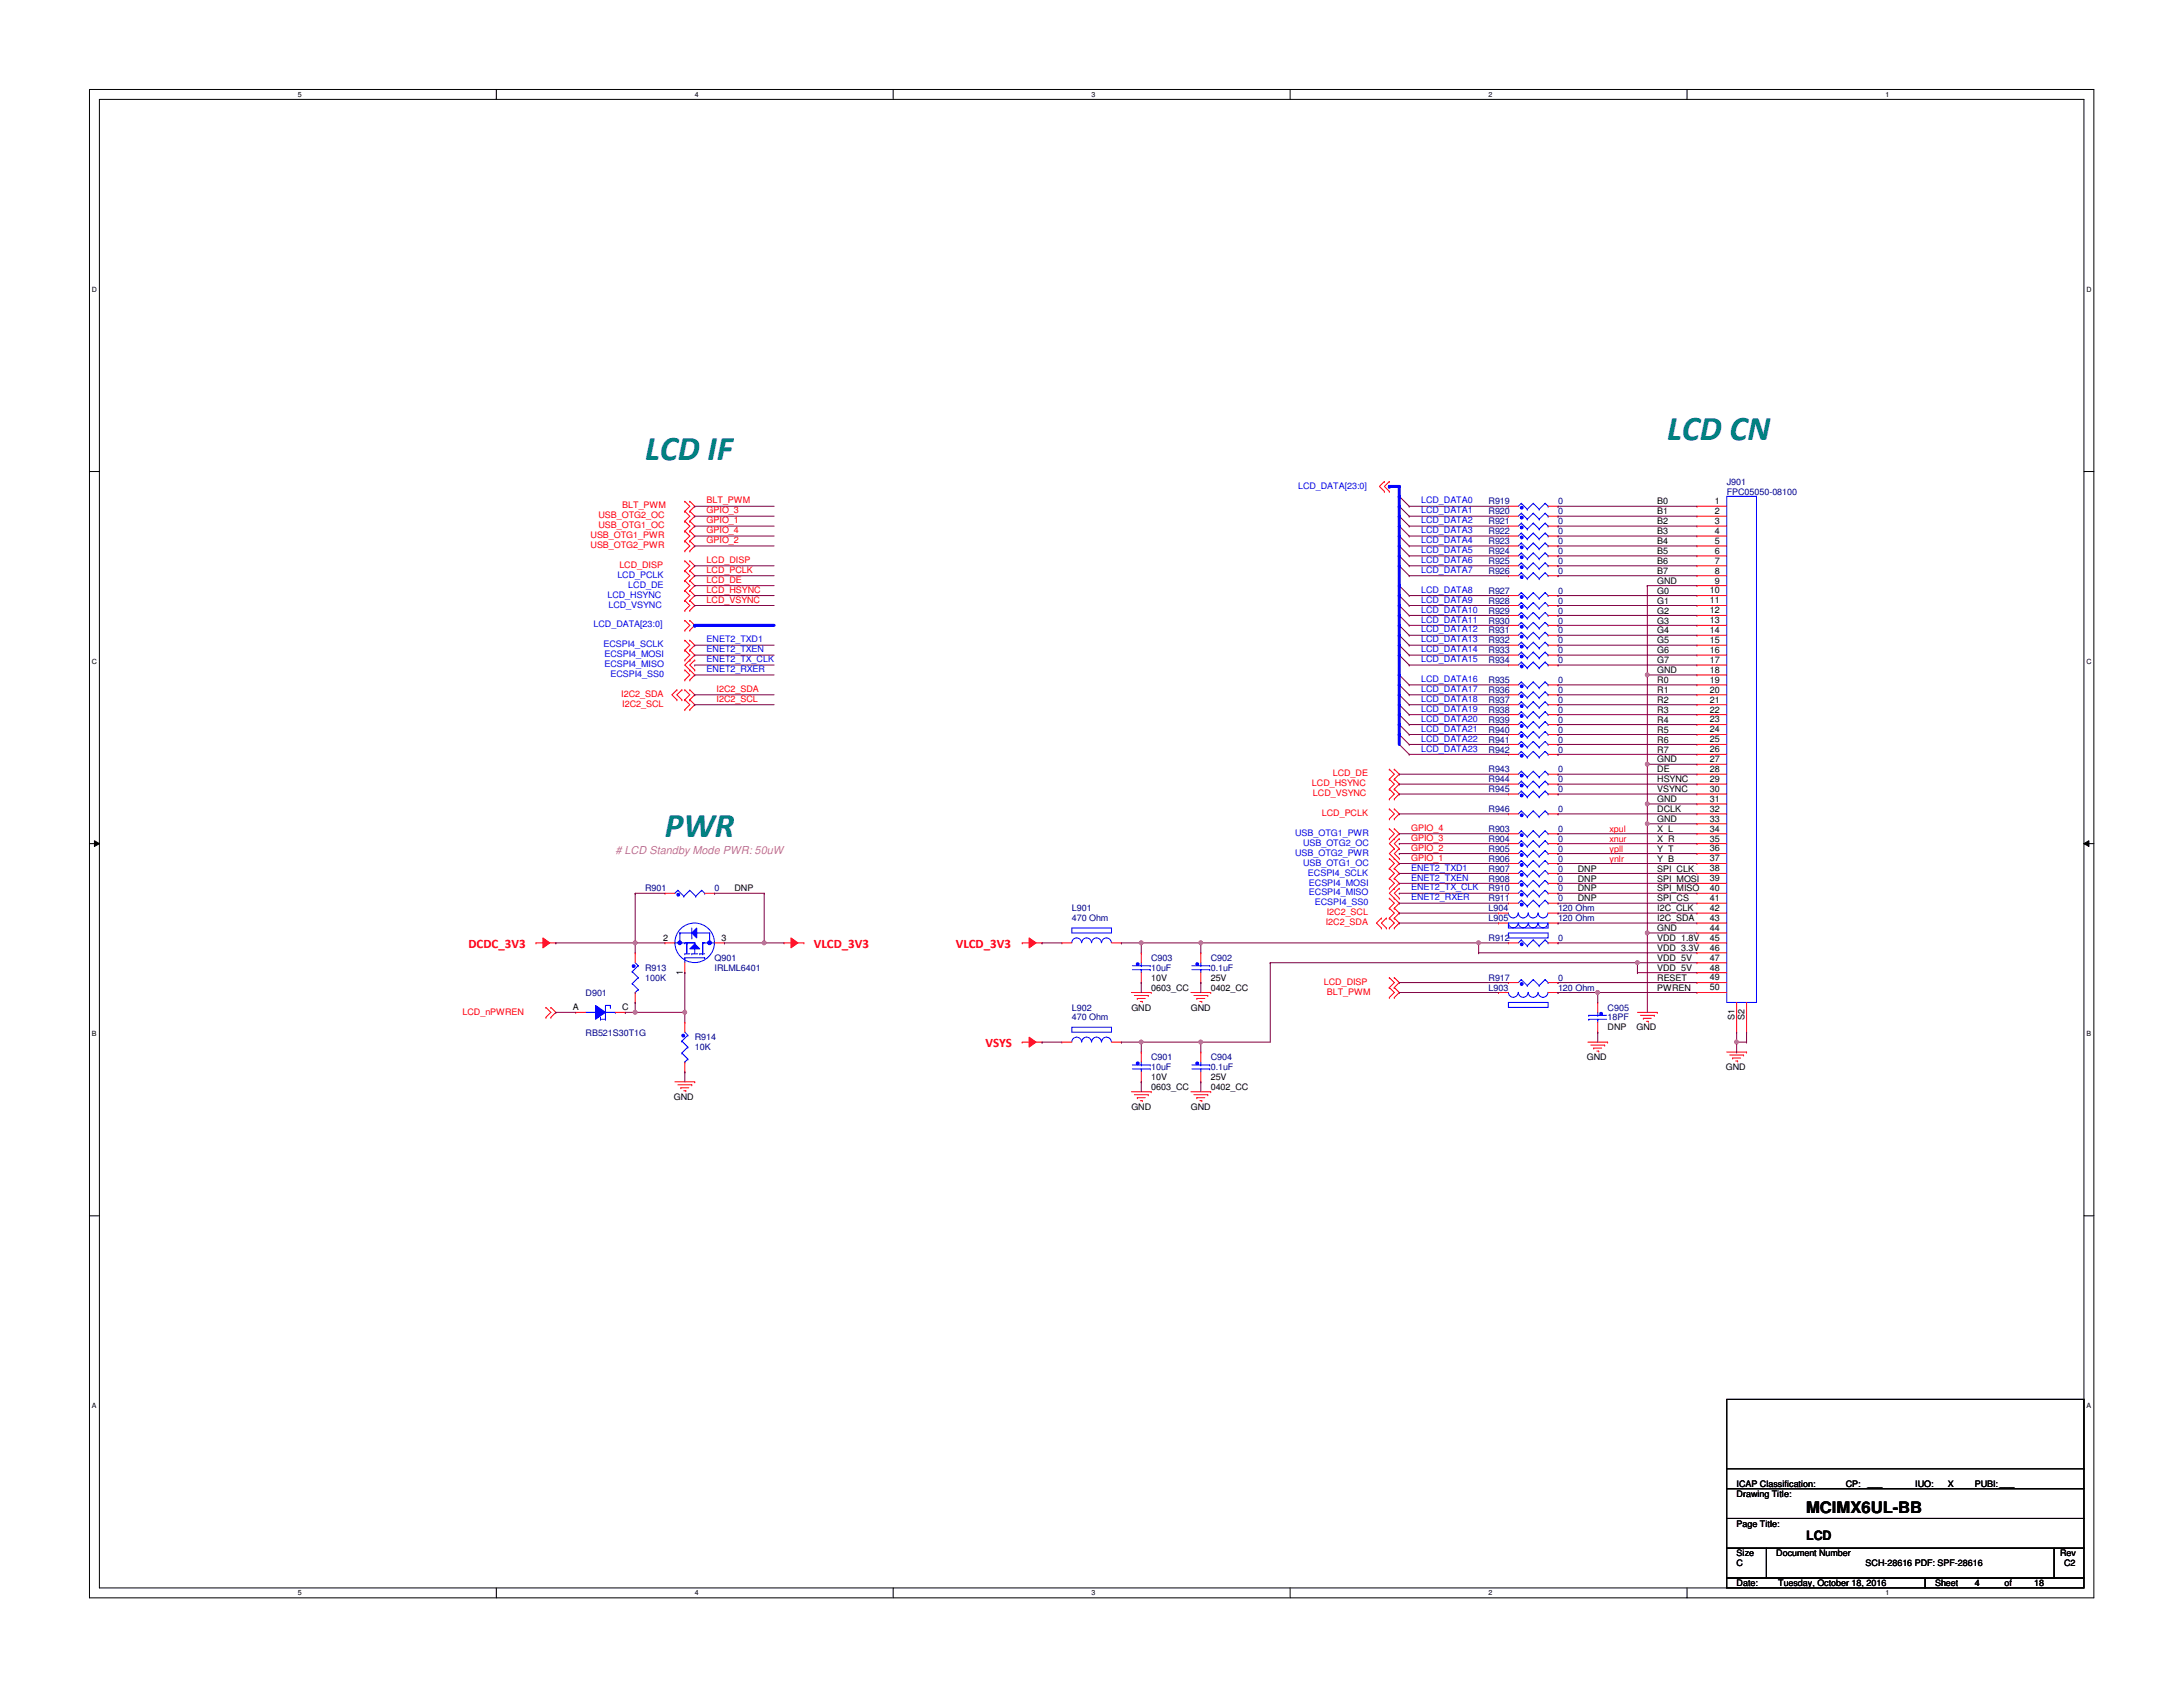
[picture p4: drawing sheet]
<svg xmlns="http://www.w3.org/2000/svg" width="559mm" height="432mm" viewBox="0 0 559 432" stroke-linecap="round" stroke-linejoin="round" font-family="sans-serif">
<defs><g id="words">
<g font-size="8.9" fill="#008080">
<text x="426.8" y="112.6">LCD CN</text>
<text x="165.1" y="117.7">LCD IF</text>
<text x="170.2" y="214.2">PWR</text>
</g>
<text font-size="4.1" x="462.3" y="387.3">MCIMX6UL-BB</text>
<g font-size="3.3" fill="#f00">
<text x="119.9" y="242.7">DCDC_3V3</text>
<text x="208.3" y="242.7">VLCD_3V3</text>
<text x="244.6" y="242.7">VLCD_3V3</text>
<text x="252.3" y="268.1">VSYS</text>
</g>
<text font-size="3.3" x="462.3" y="394.3">LCD</text>
<text font-size="2.8" fill="#f0f" x="157.5" y="218.5"># LCD Standby Mode PWR: 50uW</text>
<g font-size="2.3" fill="#00f">
<text x="332.3" y="125.1">LCD_DATA[23:0]</text>
<text x="363.8" y="128.9">LCD_DATA0</text>
<text x="363.8" y="131.4">LCD_DATA1</text>
<text x="363.8" y="133.9">LCD_DATA2</text>
<text x="363.8" y="136.5">LCD_DATA3</text>
<text x="363.8" y="139">LCD_DATA4</text>
<text x="363.8" y="141.6">LCD_DATA5</text>
<text x="158" y="147.9">LCD_PCLK</text>
<text x="363.8" y="144.1">LCD_DATA6</text>
<text x="363.8" y="146.6">LCD_DATA7</text>
<text x="155.5" y="153">LCD_HSYNC</text>
<text x="155.7" y="155.5">LCD_VSYNC</text>
<text x="160.8" y="150.5">LCD_DE</text>
<text x="363.8" y="151.7">LCD_DATA8</text>
<text x="363.8" y="154.3">LCD_DATA9</text>
<text x="151.9" y="160.6">LCD_DATA[23:0]</text>
<text x="363.8" y="156.8">LCD_DATA10</text>
<text x="363.8" y="159.3">LCD_DATA11</text>
<text x="363.8" y="161.9">LCD_DATA12</text>
<text x="154.5" y="165.7">ECSPI4_SCLK</text>
<text x="180.9" y="164.4">ENET2_TXD1</text>
<text x="180.9" y="167">ENET2_TXEN</text>
<text x="363.8" y="167">LCD_DATA14</text>
<text x="363.8" y="164.4">LCD_DATA13</text>
<text x="154.7" y="168.2">ECSPI4_MOSI</text>
<text x="154.7" y="170.8">ECSPI4_MISO</text>
<text x="156.3" y="173.3">ECSPI4_SS0</text>
<text x="180.9" y="169.5">ENET2_TX_CLK</text>
<text x="180.9" y="172">ENET2_RXER</text>
<text x="363.8" y="169.5">LCD_DATA15</text>
<text x="363.8" y="179.7">LCD_DATA18</text>
<text x="363.8" y="177.1">LCD_DATA17</text>
<text x="363.8" y="174.6">LCD_DATA16</text>
<text x="363.8" y="182.2">LCD_DATA19</text>
<text x="363.8" y="184.7">LCD_DATA20</text>
<text x="363.8" y="189.8">LCD_DATA22</text>
<text x="363.8" y="187.3">LCD_DATA21</text>
<text x="363.8" y="192.4">LCD_DATA23</text>
<text x="331.5" y="214">USB_OTG1_PWR</text>
<text x="331.5" y="219">USB_OTG2_PWR</text>
<text x="333.5" y="221.6">USB_OTG1_OC</text>
<text x="333.5" y="216.5">USB_OTG2_OC</text>
<text x="334.8" y="224.1">ECSPI4_SCLK</text>
<text x="335.1" y="226.7">ECSPI4_MOSI</text>
<text x="361.2" y="222.8">ENET2_TXD1</text>
<text x="361.2" y="227.9">ENET2_TX_CLK</text>
<text x="361.2" y="225.4">ENET2_TXEN</text>
<text x="335.1" y="229.2">ECSPI4_MISO</text>
<text x="336.6" y="231.7">ECSPI4_SS0</text>
<text x="361.2" y="230.5">ENET2_RXER</text>
</g>
<g font-size="2.3" fill="#000080">
<text x="442" y="124">J901</text>
<text x="381" y="131.7">R920</text>
<text x="381" y="129.1">R919</text>
<text x="398.8" y="131.7">0</text>
<text x="398.8" y="129.1">0</text>
<text x="442" y="126.6">FPC05050-08100</text>
<text x="381" y="136.7">R922</text>
<text x="381" y="134.2">R921</text>
<text x="398.8" y="136.7">0</text>
<text x="398.8" y="134.2">0</text>
<text x="381" y="141.8">R924</text>
<text x="381" y="139.3">R923</text>
<text x="398.8" y="141.8">0</text>
<text x="398.8" y="139.3">0</text>
<text x="381" y="146.9">R926</text>
<text x="381" y="144.4">R925</text>
<text x="398.8" y="146.9">0</text>
<text x="398.8" y="144.4">0</text>
<text x="381" y="152">R927</text>
<text x="381" y="154.5">R928</text>
<text x="398.8" y="152">0</text>
<text x="398.8" y="154.5">0</text>
<text x="381" y="159.6">R930</text>
<text x="381" y="157.1">R929</text>
<text x="398.8" y="159.6">0</text>
<text x="398.8" y="157.1">0</text>
<text x="381" y="167.2">R933</text>
<text x="381" y="162.1">R931</text>
<text x="381" y="164.7">R932</text>
<text x="398.8" y="167.2">0</text>
<text x="398.8" y="162.1">0</text>
<text x="398.8" y="164.7">0</text>
<text x="381" y="169.8">R934</text>
<text x="398.8" y="169.8">0</text>
<text x="381" y="174.8">R935</text>
<text x="381" y="179.9">R937</text>
<text x="381" y="177.4">R936</text>
<text x="398.8" y="174.8">0</text>
<text x="398.8" y="179.9">0</text>
<text x="398.8" y="177.4">0</text>
<text x="381" y="185">R939</text>
<text x="381" y="182.5">R938</text>
<text x="398.8" y="185">0</text>
<text x="398.8" y="182.5">0</text>
<text x="381" y="190.1">R941</text>
<text x="381" y="187.5">R940</text>
<text x="398.8" y="190.1">0</text>
<text x="398.8" y="187.5">0</text>
<text x="381" y="197.7">R943</text>
<text x="381" y="192.6">R942</text>
<text x="398.8" y="197.7">0</text>
<text x="398.8" y="192.6">0</text>
<text x="381" y="200.2">R944</text>
<text x="381" y="202.8">R945</text>
<text x="398.8" y="200.2">0</text>
<text x="398.8" y="202.8">0</text>
<text x="381" y="207.9">R946</text>
<text x="398.8" y="207.9">0</text>
<text x="381" y="212.9">R903</text>
<text x="381" y="215.5">R904</text>
<text x="398.8" y="212.9">0</text>
<text x="398.8" y="215.5">0</text>
<text x="381" y="220.6">R906</text>
<text x="381" y="218">R905</text>
<text x="398.8" y="220.6">0</text>
<text x="398.8" y="218">0</text>
<text x="381" y="225.6">R908</text>
<text x="381" y="223.1">R907</text>
<text x="398.8" y="225.6">0</text>
<text x="398.8" y="223.1">0</text>
<text x="165.1" y="228.2">R901</text>
<text x="182.9" y="228.2">0</text>
<text x="274.4" y="233.3">L901</text>
<text x="381" y="230.7">R911</text>
<text x="381" y="233.3">L904</text>
<text x="381" y="228.2">R910</text>
<text x="398.8" y="230.7">0</text>
<text x="398.8" y="233.3">120 Ohm</text>
<text x="398.8" y="228.2">0</text>
<text x="274.4" y="235.8">470 Ohm</text>
<text x="381" y="235.8">L905</text>
<text x="398.8" y="235.8">120 Ohm</text>
<text x="182.9" y="246">Q901</text>
<text x="294.7" y="246">C903</text>
<text x="309.9" y="246">C902</text>
<text x="381" y="240.9">R912</text>
<text x="398.8" y="240.9">0</text>
<text x="165.1" y="248.5">R913</text>
<text x="165.1" y="251">100K</text>
<text x="182.9" y="248.5">IRLML6401</text>
<text x="294.7" y="248.5">10uF</text>
<text x="309.9" y="248.5">0.1uF</text>
<text x="381" y="251">R917</text>
<text x="398.8" y="251">0</text>
<text x="149.9" y="254.8">D901</text>
<text x="381" y="253.6">L903</text>
<text x="398.8" y="253.6">120 Ohm</text>
<text x="274.4" y="258.7">L902</text>
<text x="274.4" y="261.2">470 Ohm</text>
<text x="411.5" y="258.7">C905</text>
<text x="411.5" y="261.2">18PF</text>
<text x="149.9" y="265.3">RB521S30T1G</text>
<text x="177.8" y="266.3">R914</text>
<text x="177.8" y="268.8">10K</text>
<text x="294.7" y="271.4">C901</text>
<text x="294.7" y="273.9">10uF</text>
<text x="309.9" y="271.4">C904</text>
<text x="309.9" y="273.9">0.1uF</text>
</g>
<g font-size="2.3" fill="#f00">
<text x="159.3" y="130.1">BLT_PWM</text>
<text x="180.9" y="128.9">BLT_PWM</text>
<text x="180.9" y="131.4">GPIO_3</text>
<text x="151.2" y="137.8">USB_OTG1_PWR</text>
<text x="153.2" y="132.7">USB_OTG2_OC</text>
<text x="153.2" y="135.2">USB_OTG1_OC</text>
<text x="180.9" y="133.9">GPIO_1</text>
<text x="180.9" y="136.5">GPIO_4</text>
<text x="151.2" y="140.3">USB_OTG2_PWR</text>
<text x="180.9" y="139">GPIO_2</text>
<text x="158.5" y="145.4">LCD_DISP</text>
<text x="180.9" y="146.6">LCD_PCLK</text>
<text x="180.9" y="149.2">LCD_DE</text>
<text x="180.9" y="144.1">LCD_DISP</text>
<text x="180.9" y="151.7">LCD_HSYNC</text>
<text x="180.9" y="154.3">LCD_VSYNC</text>
<text x="159" y="178.4">I2C2_SDA</text>
<text x="183.4" y="177.1">I2C2_SDA</text>
<text x="183.4" y="179.7">I2C2_SCL</text>
<text x="159.3" y="180.9">I2C2_SCL</text>
<text x="335.8" y="201.3">LCD_HSYNC</text>
<text x="336.1" y="203.8">LCD_VSYNC</text>
<text x="341.2" y="198.7">LCD_DE</text>
<text x="338.4" y="208.9">LCD_PCLK</text>
<text x="361.2" y="212.7">GPIO_4</text>
<text x="361.2" y="215.2">GPIO_3</text>
<text x="412" y="215.4">xnur</text>
<text x="412" y="212.9">xpul</text>
<text x="361.2" y="220.3">GPIO_1</text>
<text x="361.2" y="217.8">GPIO_2</text>
<text x="412" y="218">ypll</text>
<text x="412" y="220.5">ynlr</text>
<text x="339.4" y="236.8">I2C2_SDA</text>
<text x="339.6" y="234.3">I2C2_SCL</text>
<text x="338.9" y="252.1">LCD_DISP</text>
<text x="339.6" y="254.6">BLT_PWM</text>
<text x="118.4" y="259.7">LCD_nPWREN</text>
</g>
<g font-size="2.3">
<text x="424.2" y="129.1">B0</text>
<text x="424.2" y="131.7">B1</text>
<text x="439" y="129">1</text>
<text x="439" y="131.6">2</text>
<text x="424.2" y="134.2">B2</text>
<text x="424.2" y="136.7">B3</text>
<text x="439" y="134.1">3</text>
<text x="439" y="136.7">4</text>
<text x="424.2" y="139.3">B4</text>
<text x="424.2" y="141.8">B5</text>
<text x="439" y="139.2">5</text>
<text x="439" y="141.7">6</text>
<text x="424.2" y="144.4">B6</text>
<text x="424.2" y="146.9">B7</text>
<text x="424.2" y="149.4">GND</text>
<text x="439" y="144.3">7</text>
<text x="439" y="146.8">8</text>
<text x="439" y="149.4">9</text>
<text x="424.2" y="152">G0</text>
<text x="424.2" y="154.5">G1</text>
<text x="437.7" y="151.9">10</text>
<text x="437.7" y="154.4">11</text>
<text x="424.2" y="157.1">G2</text>
<text x="424.2" y="159.6">G3</text>
<text x="437.7" y="157">12</text>
<text x="437.7" y="159.5">13</text>
<text x="424.2" y="162.1">G4</text>
<text x="424.2" y="164.7">G5</text>
<text x="424.2" y="167.2">G6</text>
<text x="437.7" y="162.1">14</text>
<text x="437.7" y="164.6">15</text>
<text x="437.7" y="167.1">16</text>
<text x="424.2" y="169.8">G7</text>
<text x="424.2" y="172.3">GND</text>
<text x="437.7" y="169.7">17</text>
<text x="437.7" y="172.2">18</text>
<text x="424.2" y="174.8">R0</text>
<text x="424.2" y="177.4">R1</text>
<text x="424.2" y="179.9">R2</text>
<text x="437.7" y="174.8">19</text>
<text x="437.7" y="177.3">20</text>
<text x="437.7" y="179.8">21</text>
<text x="424.2" y="182.5">R3</text>
<text x="424.2" y="185">R4</text>
<text x="437.7" y="182.4">22</text>
<text x="437.7" y="184.9">23</text>
<text x="424.2" y="187.5">R5</text>
<text x="424.2" y="190.1">R6</text>
<text x="437.7" y="187.5">24</text>
<text x="437.7" y="190">25</text>
<text x="424.2" y="192.6">R7</text>
<text x="424.2" y="197.7">DE</text>
<text x="424.2" y="195.2">GND</text>
<text x="437.7" y="192.5">26</text>
<text x="437.7" y="195.1">27</text>
<text x="437.7" y="197.6">28</text>
<text x="424.2" y="200.2">HSYNC</text>
<text x="424.2" y="202.8">VSYNC</text>
<text x="437.7" y="200.2">29</text>
<text x="437.7" y="202.7">30</text>
<text x="424.2" y="207.9">DCLK</text>
<text x="424.2" y="205.3">GND</text>
<text x="437.7" y="205.2">31</text>
<text x="437.7" y="207.8">32</text>
<text x="424.2" y="215.5">X_R</text>
<text x="424.2" y="212.9">X_L</text>
<text x="424.2" y="210.4">GND</text>
<text x="437.7" y="210.3">33</text>
<text x="437.7" y="212.9">34</text>
<text x="437.7" y="215.4">35</text>
<text x="424.2" y="220.6">Y_B</text>
<text x="424.2" y="218">Y_T</text>
<text x="437.7" y="217.9">36</text>
<text x="437.7" y="220.5">37</text>
<text x="403.9" y="225.6">DNP</text>
<text x="403.9" y="223.1">DNP</text>
<text x="424.2" y="223.1">SPI_CLK</text>
<text x="424.2" y="225.6">SPI_MOSI</text>
<text x="437.7" y="223">38</text>
<text x="437.7" y="225.6">39</text>
<text x="188" y="228.2">DNP</text>
<text x="403.9" y="230.7">DNP</text>
<text x="403.9" y="228.2">DNP</text>
<text x="424.2" y="228.2">SPI_MISO</text>
<text x="424.2" y="230.7">SPI_CS</text>
<text x="424.2" y="233.3">I2C_CLK</text>
<text x="437.7" y="228.1">40</text>
<text x="437.7" y="230.6">41</text>
<text x="437.7" y="233.2">42</text>
<text x="424.2" y="235.8">I2C_SDA</text>
<text x="424.2" y="238.3">GND</text>
<text x="437.7" y="235.7">43</text>
<text x="437.7" y="238.3">44</text>
<text x="169.7" y="240.8">2</text>
<text x="184.7" y="240.8">3</text>
<text x="424.2" y="240.9">VDD_1.8V</text>
<text x="424.2" y="243.4">VDD_3.3V</text>
<text x="424.2" y="246">VDD_5V</text>
<text x="437.7" y="240.8">45</text>
<text x="437.7" y="243.3">46</text>
<text x="437.7" y="245.9">47</text>
<text x="174.8" y="249.5" transform="rotate(-90 174.8 249.5)">1</text>
<text x="294.7" y="251">10V</text>
<text x="309.9" y="251">25V</text>
<text x="424.2" y="251">RESET</text>
<text x="424.2" y="248.5">VDD_5V</text>
<text x="437.7" y="248.4">48</text>
<text x="437.7" y="251">49</text>
<text x="294.7" y="253.6">0603_CC</text>
<text x="309.9" y="253.6">0402_CC</text>
<text x="424.2" y="253.6">PWREN</text>
<text x="437.7" y="253.5">50</text>
<text x="146.6" y="258.6">A</text>
<text x="159.3" y="258.6">C</text>
<text x="289.6" y="258.7">GND</text>
<text x="304.8" y="258.7">GND</text>
<text x="411.5" y="263.7">DNP</text>
<text x="418.9" y="263.7">GND</text>
<text x="444" y="261.2" transform="rotate(-90 444 261.2)">S1</text>
<text x="446.5" y="261.2" transform="rotate(-90 446.5 261.2)">S2</text>
<text x="406.2" y="271.4">GND</text>
<text x="441.7" y="273.9">GND</text>
<text x="172.5" y="281.5">GND</text>
<text x="294.7" y="279">0603_CC</text>
<text x="294.7" y="276.4">10V</text>
<text x="309.9" y="279">0402_CC</text>
<text x="309.9" y="276.4">25V</text>
<text x="289.6" y="284.1">GND</text>
<text x="304.8" y="284.1">GND</text>
<text x="444.5" y="383.1">Drawing Title:</text>
<text x="444.5" y="380.6">ICAP Classification:</text>
<text x="472.5" y="380.6">CP:</text>
<text x="478.1" y="380.3">___</text>
<text x="490.3" y="380.6">IUO:</text>
<text x="497.4" y="380.6">_X_</text>
<text x="505.5" y="380.6">PUBI:___</text>
<text x="444.5" y="390.7">Page Title:</text>
<text x="444.5" y="398.4">Size</text>
<text x="444.5" y="400.9">C</text>
<text x="454.7" y="398.4">Document Number</text>
<text x="477.6" y="400.9">SCH-28616 PDF: SPF-28616</text>
<text x="527.3" y="398.4">Rev</text>
<text x="528.4" y="400.9">C2</text>
<text x="444.5" y="406">Date:</text>
<text x="455.2" y="406">Tuesday, October 18, 2016</text>
<text x="495.3" y="406">Sheet</text>
<text x="505.5" y="406">4</text>
<text x="513.1" y="406">of</text>
<text x="520.7" y="406">18</text>
</g>
<g font-size="1.8">
<text x="76.2" y="24.8">5</text>
<text x="177.8" y="24.8">4</text>
<text x="279.4" y="24.8">3</text>
<text x="381" y="24.8">2</text>
<text x="482.6" y="24.8">1</text>
<text x="23.5" y="74.7">D</text>
<text x="534.1" y="74.7">D</text>
<text x="23.5" y="169.9">C</text>
<text x="534.1" y="169.9">C</text>
<text x="23.5" y="265.2">B</text>
<text x="534.1" y="265.2">B</text>
<text x="23.5" y="360.4">A</text>
<text x="534.1" y="360.4">A</text>
<text x="76.2" y="408.3">5</text>
<text x="177.8" y="408.3">4</text>
<text x="279.4" y="408.3">3</text>
<text x="381" y="408.3">2</text>
<text x="482.6" y="408.3">1</text>
</g>
</g></defs>
<path d="M22.9 22.9h513.1v386.1h-513.1zM25.4 25.4h508v381h-508z" fill="none" stroke="#000" stroke-width=".26"/>
<g fill="#fff">
<path d="M76.2 23.2h1v1.9h-1z"/>
<path d="M76.2 406.7h1v2h-1z"/>
</g>
<path d="M127 22.9v2.5M127 406.4v2.6" fill="none" stroke="#000" stroke-width=".26"/>
<g fill="#fff">
<path d="M177.8 23.2h1v1.9h-1z"/>
<path d="M177.8 406.7h1v2h-1z"/>
</g>
<path d="M228.6 22.9v2.5M228.6 406.4v2.6" fill="none" stroke="#000" stroke-width=".26"/>
<g fill="#fff">
<path d="M279.4 23.2h1v1.9h-1z"/>
<path d="M279.4 406.7h1v2h-1z"/>
</g>
<path d="M330.2 22.9v2.5M330.2 406.4v2.6" fill="none" stroke="#000" stroke-width=".26"/>
<g fill="#fff">
<path d="M381 23.2h1v1.9h-1z"/>
<path d="M381 406.7h1v2h-1z"/>
</g>
<path d="M431.8 22.9v2.5M431.8 406.4v2.6" fill="none" stroke="#000" stroke-width=".26"/>
<g fill="#fff">
<path d="M482.6 23.2h1v1.9h-1z"/>
<path d="M482.6 406.7h1v2h-1z"/>
<path d="M23.5 73.1h1.3v2h-1.3z"/>
<path d="M534.1 73.1h1.2v2h-1.2z"/>
<path d="M23.5 168.3h1.3v2h-1.3z"/>
<path d="M534.1 168.3h1.2v2h-1.2z"/>
</g>
<path d="M22.9 120.7h2.5M533.4 120.7h2.6" fill="none" stroke="#000" stroke-width=".26"/>
<g fill="#fff">
<path d="M23.5 263.6h1.2v2h-1.2z"/>
<path d="M534.1 263.6h1.2v2h-1.2z"/>
</g>
<path d="M22.9 215.9h2.5M24.2 215.2l1.2 .7-1.2 .8zM533.4 215.9l1.3-.7v1.5zM533.4 215.9h2.6" fill="none" stroke="#000" stroke-width=".26"/>
<path d="M24.2 215.2l1.2 .7-1.2 .8zM533.4 215.9l1.3-.7v1.5z" fill="#000"/>
<g fill="#fff">
<path d="M23.5 358.8h1.2v2h-1.2z"/>
<path d="M534.1 358.8h1.2v2h-1.2z"/>
</g>
<path d="M22.9 311.2h2.5M533.4 311.2h2.6" fill="none" stroke="#000" stroke-width=".26"/>
<path d="M200.7 241.3h.1M200.7 241.3h1.8" fill="none" stroke="#f00" stroke-width=".26"/>
<path d="M202.5 240.1l1.8 1.2-1.8 1.3z" fill-rule="evenodd" fill="#f00"/>
<g fill="none" stroke="#f00" stroke-width=".26">
<path d="M202.5 240.1l1.8 1.2-1.8 1.3zM203 241.3h2.8M205.8 241.3h.1M265 266.7h1.7M266.7 266.7h.1M406.4 266.7h5.1M407.2 267.5h3.6M408 268.3h.1M408 268.3h2M408.7 269h.5M409.2 269h.1M410.8 267.5h.1"/>
<path d="M411.5 266.7h.1"/>
</g>
<path d="M263.4 265.5l1.8 1.2-1.8 1.3z" fill-rule="evenodd" fill="#f00"/>
<g fill="none" stroke="#f00" stroke-width=".26">
<path d="M140.5 241.3h1.8M142.3 241.3h.1M261.7 266.7h.1M261.7 266.7h2.8M263.4 265.5l1.8 1.2-1.8 1.3zM289.6 279.4h5.1M294.7 279.4h.1M290.4 280.2h3.5M291.1 281h.1M291.1 281h2.1M291.9 281.7h.5M292.4 281.7h.1"/>
<path d="M293.9 280.2h.1"/>
</g>
<path d="M139 240.1l1.8 1.2-1.8 1.3z" fill-rule="evenodd" fill="#f00"/>
<g fill="none" stroke="#f00" stroke-width=".26">
<path d="M137.2 241.3h.1M137.2 241.3h2.8M139 240.1l1.8 1.2-1.8 1.3zM265 241.3h1.7M266.7 241.3h.1M172.8 276.9h5M173.5 277.7h3.6M174.3 278.4h.1M174.3 278.4h2M175 279.2h.6M175.6 279.2h.1M177.1 277.7h.1"/>
<path d="M177.8 276.9h.1"/>
</g>
<path d="M263.4 240.1l1.8 1.2-1.8 1.3z" fill-rule="evenodd" fill="#f00"/>
<g fill="none" stroke="#f00" stroke-width=".26">
<path d="M175.3 130.9h.1M175.3 128.3h.1M175.3 133.4h.1M175.3 135.9h.1M175.3 138.5h.1M175.3 128.3l1.3 1.3-1.3 1.3M175.3 130.9l1.3 1.2-1.3 1.3M175.3 133.4l1.3 1.3-1.3 1.2M175.3 135.9l1.3 1.3-1.3 1.3M175.3 138.5l1.3 1.2-1.3 1.3M176.6 128.3h.1M176.6 130.9h.1"/>
<path d="M176.6 133.4h.1M176.6 135.9h.1M176.6 138.5h.1M176.6 128.3l1.2 1.3-1.2 1.3M176.6 130.9l1.2 1.2-1.2 1.3M176.6 133.4l1.2 1.3-1.2 1.2M176.6 135.9l1.2 1.3-1.2 1.3M176.6 138.5l1.2 1.2-1.2 1.3M354.4 125.8h.1M354.4 123.2h.1M354.4 123.2l-1.3 1.3 1.3 1.3M355.6 125.8h.1"/>
<path d="M355.6 123.2h.1M355.6 123.2l-1.2 1.3 1.2 1.3M175.3 141h.1M175.3 158.8h.1M175.3 148.6h.1M175.3 146.1h.1M175.3 151.2h.1M175.3 153.7h.1M175.3 156.3h.1M175.3 143.6h.1M175.3 158.8l1.3 1.3-1.3 1.2M175.3 146.1l1.3 1.3-1.3 1.2"/>
<path d="M175.3 148.6l1.3 1.3-1.3 1.3M175.3 151.2l1.3 1.2-1.3 1.3M175.3 153.7l1.3 1.3-1.3 1.3M175.3 143.6l1.3 1.2-1.3 1.3M176.6 141h.1M176.6 158.8h.1M176.6 146.1h.1M176.6 148.6h.1M176.6 151.2h.1M176.6 153.7h.1M176.6 156.3h.1M176.6 143.6h.1"/>
<path d="M176.6 158.8l1.2 1.3-1.2 1.2M176.6 146.1l1.2 1.3-1.2 1.2M176.6 148.6l1.2 1.3-1.2 1.3M176.6 151.2l1.2 1.2-1.2 1.3M176.6 153.7l1.2 1.3-1.2 1.3M176.6 143.6l1.2 1.2-1.2 1.3M173.3 179.1h.1M173.3 176.6h.1M173.3 176.6l-1.3 1.2 1.3 1.3M174.5 176.6h.1M174.5 179.1h.1M174.5 176.6l-1.2 1.2 1.2 1.3"/>
<path d="M175.3 161.3h.1M175.3 176.6h.1M175.3 179.1h.1M175.3 166.4h.1M175.3 163.9h.1M175.3 169h.1M175.3 174h.1M175.3 171.5h.1M175.3 176.6l1.3 1.2-1.3 1.3M175.3 179.1l1.3 1.3-1.3 1.3M175.3 163.9l1.3 1.2-1.3 1.3M175.3 166.4l1.3 1.3-1.3 1.3"/>
<path d="M175.3 171.5l1.3 1.3-1.3 1.2M176.6 161.3h.1M176.6 179.1h.1M176.6 176.6h.1M176.6 163.9h.1M176.6 166.4h.1M176.6 169h.1M176.6 171.5h.1M176.6 174h.1M176.6 176.6l1.2 1.2-1.2 1.3M176.6 179.1l1.2 1.3-1.2 1.3M176.6 163.9l1.2 1.2-1.2 1.3"/>
<path d="M176.6 166.4l1.2 1.3-2.5 2.5 2.5 2.6-1.2 1.2M177.8 169h.1M177.8 171.5h.1M177.8 169l-1.2 1.2 1.2 1.3M175.3 181.7h.1M176.6 181.7h.1M355.6 199.4h.1M355.6 196.9h.1M355.6 196.9l1.3 1.3-1.3 1.2M355.6 199.4l1.3 1.3-1.3 1.3M356.9 196.9h.1M356.9 199.4h.1"/>
<path d="M356.9 196.9l1.3 1.3-1.3 1.2M356.9 199.4l1.3 1.3-1.3 1.3M355.6 209.6h.1M355.6 207.1h.1M355.6 219.8h.1M355.6 214.7h.1M355.6 212.1h.1M355.6 202h.1M355.6 204.5h.1M355.6 207.1l1.3 1.2-1.3 1.3M355.6 219.8l1.3 1.2-1.3 1.3M355.6 212.1l1.3 1.3-1.3 1.3"/>
<path d="M355.6 202l1.3 1.2-1.3 1.3M356.9 207.1h.1M356.9 209.6h.1M356.9 219.8h.1M356.9 212.1h.1M356.9 214.7h.1M356.9 217.2h.1M356.9 204.5h.1M356.9 202h.1M356.9 207.1l1.3 1.2-1.3 1.3M356.9 217.2l-1.3 1.3 2.6 2.5-1.3 1.3M356.9 212.1l1.3 1.3-2.6 2.5 1.3 1.3"/>
<path d="M356.9 202l1.3 1.2-1.3 1.3M358.2 214.7h.1M358.2 217.2h.1M358.2 219.8h.1M358.2 214.7l-1.3 1.2 1.3 1.3M358.2 217.2l-1.3 1.3 1.3 1.3M353.6 237.5h.1M353.6 235h.1M353.6 235l-1.3 1.3 1.3 1.2M354.9 235h.1M354.9 237.5h.1M354.9 235l-1.3 1.3 1.3 1.2"/>
<path d="M355.6 222.3h.1M355.6 235h.1M355.6 237.5h.1M355.6 232.5h.1M355.6 224.8h.1M355.6 227.4h.1M355.6 229.9h.1M355.6 235l1.3 1.3-1.3 1.2M355.6 232.5l1.3 1.2-1.3 1.3M355.6 222.3l1.3 1.3-1.3 1.2M355.6 224.8l1.3 1.3-1.3 1.3M355.6 229.9l1.3 1.3-1.3 1.3"/>
<path d="M356.9 222.3h.1M356.9 237.5h.1M356.9 235h.1M356.9 232.5h.1M356.9 224.8h.1M356.9 227.4h.1M356.9 229.9h.1M356.9 235l1.3 1.3-1.3 1.2M356.9 232.5l1.3 1.2-1.3 1.3M356.9 222.3l1.3 1.3-1.3 1.2M356.9 224.8l1.3 1.3-2.6 2.5 2.6 2.6-1.3 1.3M358.2 227.4h.1"/>
<path d="M358.2 229.9h.1M358.2 227.4l-1.3 1.2 1.3 1.3M139.7 257.9h.1M139.7 257.9l1.3 1.2-1.3 1.3M141 257.9h.1M141 257.9l1.3 1.2-1.3 1.3M261.7 241.3h.1M261.7 241.3h2.8M263.4 240.1l1.8 1.2-1.8 1.3zM289.6 254h5.1M290.4 254.8h3.5M291.1 255.6h.1"/>
<path d="M291.1 255.6h2.1M291.9 256.3h.5M292.4 256.3h.1M293.9 254.8h.1M294.7 254h.1M304.8 254h5.1M305.6 254.8h3.6M306.4 255.6h.1M306.4 255.6h2M307.1 256.3h.5M307.6 256.3h.1M309.2 254.8h.1"/>
<path d="M309.9 254h.1M355.6 250.2h.1M355.6 252.8h.1M355.6 255.3h.1M355.6 250.2l1.3 1.3-1.3 1.3M355.6 252.8l1.3 1.2-1.3 1.3M356.9 252.8h.1M356.9 250.2h.1M356.9 255.3h.1M356.9 250.2l1.3 1.3-1.3 1.3M356.9 252.8l1.3 1.2-1.3 1.3M419.1 259.1h5.1"/>
<path d="M419.9 259.9h3.6M423.5 259.9h.1M424.2 259.1h.1M139.7 260.4h.1M141 260.4h.1M304.8 279.4h5.1M309.9 279.4h.1M420.7 260.6h.1M420.7 260.6h2M421.4 261.4h.5M421.9 261.4h.1M442 269.3h5.1"/>
<path d="M442.8 270h3.5M443.5 270.8h.1M443.5 270.8h2.1M444.3 271.6h.5M444.8 271.6h.1M446.3 270h.1M447.1 269.3h.1M305.6 280.2h3.6M306.4 281h.1M306.4 281h2M307.1 281.7h.5M307.6 281.7h.1"/>
<path d="M309.2 280.2h.1"/>
</g>
<g fill="none" stroke="#800040" stroke-width=".26">
<path d="M358.2 127h.1M358.2 129.6h.1M358.2 132.1h.1M358.2 134.7h.1M358.2 137.2h.1M358.2 139.7h.1M358.2 127l2.5 2.6M358.2 129.6l2.5 2.5M358.2 132.1l2.5 2.6M358.2 134.7l2.5 2.5M358.2 137.2l2.5 2.5M358.2 139.7l2.5 2.6"/>
<path d="M358.2 142.3h.1M358.2 144.8h.1M358.2 149.9h.1M358.2 152.4h.1M358.2 155h.1M358.2 157.5h.1M358.2 142.3l2.5 2.5M358.2 144.8l2.5 2.6M358.2 149.9l2.5 2.5M358.2 152.4l2.5 2.6M358.2 155l2.5 2.5M358.2 157.5l2.5 2.6"/>
<path d="M358.2 160.1h.1M358.2 162.6h.1M358.2 165.1h.1M358.2 167.7h.1M358.2 172.8h.1M358.2 175.3h.1M358.2 177.8h.1M358.2 160.1l2.5 2.5M358.2 162.6l2.5 2.5M358.2 165.1l2.5 2.6M358.2 167.7l2.5 2.5M358.2 172.8l2.5 2.5"/>
<path d="M358.2 175.3l2.5 2.5M358.2 177.8l2.5 2.6M358.2 180.4h.1M358.2 182.9h.1M358.2 185.5h.1M358.2 188h.1M358.2 190.5h.1M358.2 180.4l2.5 2.5M358.2 182.9l2.5 2.6M358.2 185.5l2.5 2.5M358.2 188l2.5 2.5M358.2 190.5l2.5 2.6"/>
</g>
<path d="M442 358.2h91.4v22.8h-91.4zM442 376h91.4M533.4 376h.1M442 381h91.4v7.7h-91.4zM442 388.7h91.4v7.6h-91.4zM442 396.3h10.2v7.6h-10.2zM452.2 396.3h73.6v7.6h-73.6zM525.8 396.3h7.6v7.6h-7.6zM442 403.9h50.8v2.5h-50.8zM492.8 403.9h40.6v2.5h-40.6z" fill="none" stroke="#000" stroke-width=".26"/>
<path d="M149.9 259.1h2.5M152.4 259.1h.1M155 259.1h2.5M156.3 257.3h.1M156.3 257.3h-1.3v3.6M157.5 259.1h.1M153.7 260.9h.1M153.7 260.9h1.3M155 260.9h.1" fill="none" stroke="#00f" stroke-width=".26"/>
<path d="M152.4 257.3l2.6 1.8-2.6 1.8z" fill-rule="evenodd" fill="#00f"/>
<g fill="none" stroke="#00f" stroke-width=".26">
<path d="M389.4 199.9h.1M389.4 199.9l-.7 .8M389.4 199.9l1.5 1.6M392.5 199.9h.1M392.5 199.9l-1.6 1.6M392.5 199.9l1.5 1.6M395.5 199.9h.1M395.5 199.9l-1.5 1.6M395.5 199.9l.8 .8M390.9 201.5h.1M394 201.5h.1M396.3 200.7h.1"/>
<path d="M152.4 257.3l2.6 1.8-2.6 1.8zM156.3 257.9h.1M156.3 257.3v.6M153.7 260.4h.1M153.7 260.4v.5"/>
</g>
<path d="M147.4 259.1h.1M147.4 259.1h2.5M157.5 259.1h2.6M160.1 259.1h.1" fill="none" stroke="#f00" stroke-width=".26"/>
<circle cx="389.5" cy="201.1" r=".37" fill="#00f"/>
<g fill="none" stroke="#00f" stroke-width=".26">
<path d="M172.8 241.3h.1M172.8 241.3h5M175.3 241.3h.1M175.3 244.1h.1M175.3 245.2h.1M175.3 244.1h1.3M175.3 245.2v1.2M175.3 245.2h5.1M175.8 241.6h.1M175.8 241.3h.1M175.8 241.3v2.8M177.1 244.1h.1"/>
<path d="M177.1 244.1h1.5M177.8 241.3h.1M177.8 241.3v2.8M179.1 244.1h.1M179.1 244.1h1.3M179.9 241.3h.1M179.9 243.9h.1M179.9 244.1h.1M179.9 241.3h3M179.9 241.3v2.8M180.4 245.2h.1"/>
<circle cx="389.5" cy="201.1" r=".37"/>
</g>
<path d="M386.1 200.7h.1M386.1 200.7h2.6M396.3 200.7h2.5M398.8 200.7h.1" fill="none" stroke="#f00" stroke-width=".26"/>
<path d="M178.4 237.5v2.6l-1.3-1.3z" fill="#00f"/>
<path d="M174 238.8h.1M174 238.8h3.1M174 238.8v2.5M177.1 237.5v2.6M178.4 237.5v2.6l-1.3-1.3zM178.4 238.8h.1M178.4 238.8h3.3M181.7 238.8h.1M181.7 238.8v2.5M177.1 240.1h.1" fill="none" stroke="#00f" stroke-width=".26"/>
<circle cx="174" cy="241.3" r=".49" fill="#00f"/>
<circle cx="174" cy="241.3" r=".49" fill="none" stroke="#00f" stroke-width=".26"/>
<circle cx="181.6" cy="241.3" r=".49" fill="#00f"/>
<g fill="none" stroke="#00f" stroke-width=".26">
<circle cx="177.8" cy="241.3" r="5.1"/>
<circle cx="181.6" cy="241.3" r=".49"/>
</g>
<path d="M176.6 242.9l1.2-1.3 1.3 1.3z" fill="#00f"/>
<g fill="none" stroke="#00f" stroke-width=".26">
<path d="M389.4 141.5h.1M389.4 141.5l-.7 .8M389.4 141.5l1.5 1.5M390.9 143h.1M392.5 141.5h.1M392.5 141.5l-1.6 1.5M392.5 141.5l1.5 1.5M394 143h.1M395.5 141.5h.1M395.5 141.5l-1.5 1.5M395.5 141.5l.8 .8M396.3 142.3h.1"/>
<path d="M176.6 242.9l1.2-1.3 1.3 1.3z"/>
</g>
<path d="M170.2 241.3h.1M170.2 241.3h2.6M175.3 249h.1M175.3 246.4v2.6M182.9 241.3h2.6M185.5 241.3h.1" fill="none" stroke="#f00" stroke-width=".26"/>
<circle cx="389.5" cy="142.6" r=".37" fill="#00f"/>
<g fill="none" stroke="#00f" stroke-width=".26">
<path d="M386.1 238.8h10.2v1.3h-10.2zM386.1 236.2a1.25 1.25 0 0 0 1.3 1.3 1.25 1.25 0 0 0 1.2-1.3 1.27 1.27 0 0 0 1.3 1.3 1.27 1.27 0 0 0 1.3-1.3M391.2 236.2a1.25 1.25 0 0 0 1.3 1.3 1.25 1.25 0 0 0 1.2-1.3M393.7 236.2a1.25 1.25 0 0 0 1.3 1.3 1.25 1.25 0 0 0 1.2-1.3M389.4 240.6h.1M389.4 240.6l-.7 .7M389.4 240.6l1.5 1.5M390.9 242.1h.1M392.5 240.6h.1M392.5 240.6l-1.6 1.5M392.5 240.6l1.5 1.5M394 242.1h.1"/>
<path d="M395.5 240.6h.1M395.5 240.6l-1.5 1.5M395.5 240.6l.8 .7M396.3 241.3h.1"/>
<circle cx="389.5" cy="142.6" r=".37"/>
</g>
<path d="M386.1 142.3h.1M386.1 142.3h2.6M396.3 142.3h2.5M398.8 142.3h.1M383.6 236.3h.1M383.6 236.3h2.5M396.3 236.3h2.5M398.8 236.3h.1" fill="none" stroke="#f00" stroke-width=".26"/>
<circle cx="389.5" cy="241.7" r=".37" fill="#00f"/>
<g fill="none" stroke="#00f" stroke-width=".26">
<path d="M389.4 230.4h.1M389.4 230.4l-.7 .8M389.4 230.4l1.5 1.5M390.9 231.9h.1M392.5 230.4h.1M392.5 230.4l-1.6 1.5M392.5 230.4l1.5 1.5M394 231.9h.1M395.5 230.4h.1M395.5 230.4l-1.5 1.5M395.5 230.4l.8 .8M396.3 231.2h.1"/>
<circle cx="389.5" cy="241.7" r=".37"/>
</g>
<path d="M386.1 241.3h.1M386.1 241.3h2.6M396.3 241.3h2.5M398.8 241.3h.1" fill="none" stroke="#f00" stroke-width=".26"/>
<circle cx="389.5" cy="231.5" r=".37" fill="#00f"/>
<g fill="none" stroke="#00f" stroke-width=".26">
<path d="M389.4 136.4h.1M389.4 136.4l-.7 .8M389.4 136.4l1.5 1.6M390.9 138h.1M392.5 136.4h.1M392.5 136.4l-1.6 1.6M392.5 136.4l1.5 1.6M394 138h.1M395.5 136.4h.1M395.5 136.4l-1.5 1.6M395.5 136.4l.8 .8M396.3 137.2h.1"/>
<circle cx="389.5" cy="231.5" r=".37"/>
</g>
<path d="M386.1 231.2h.1M386.1 231.2h2.6M396.3 231.2h2.5M398.8 231.2h.1" fill="none" stroke="#f00" stroke-width=".26"/>
<circle cx="389.5" cy="137.6" r=".37" fill="#00f"/>
<g fill="none" stroke="#00f" stroke-width=".26">
<path d="M389.4 225.3h.1M389.4 225.3l-.7 .8M389.4 225.3l1.5 1.6M390.9 226.9h.1M392.5 225.3h.1M392.5 225.3l-1.6 1.6M392.5 225.3l1.5 1.6M394 226.9h.1M395.5 225.3h.1M395.5 225.3l-1.5 1.6M395.5 225.3l.8 .8M396.3 226.1h.1"/>
<circle cx="389.5" cy="137.6" r=".37"/>
</g>
<path d="M386.1 137.2h.1M386.1 137.2h2.6M396.3 137.2h2.5M398.8 137.2h.1" fill="none" stroke="#f00" stroke-width=".26"/>
<circle cx="389.5" cy="226.5" r=".37" fill="#00f"/>
<g fill="none" stroke="#00f" stroke-width=".26">
<path d="M389.4 166.9h.1M389.4 166.9l-.7 .8M389.4 166.9l1.5 1.5M390.9 168.4h.1M392.5 166.9h.1M392.5 166.9l-1.6 1.5M392.5 166.9l1.5 1.5M394 168.4h.1M395.5 166.9h.1M395.5 166.9l-1.5 1.5M395.5 166.9l.8 .8M396.3 167.7h.1"/>
<circle cx="389.5" cy="226.5" r=".37"/>
</g>
<path d="M386.1 226.1h.1M386.1 226.1h2.6M396.3 226.1h2.5M398.8 226.1h.1" fill="none" stroke="#f00" stroke-width=".26"/>
<circle cx="389.5" cy="168" r=".37" fill="#00f"/>
<g fill="none" stroke="#00f" stroke-width=".26">
<path d="M389.4 161.8h.1M389.4 161.8l-.7 .8M389.4 161.8l1.5 1.6M390.9 163.4h.1M392.5 161.8h.1M392.5 161.8l-1.6 1.6M392.5 161.8l1.5 1.6M394 163.4h.1M395.5 161.8h.1M395.5 161.8l-1.5 1.6M395.5 161.8l.8 .8M396.3 162.6h.1"/>
<circle cx="389.5" cy="168" r=".37"/>
</g>
<path d="M386.1 167.7h.1M386.1 167.7h2.6M396.3 167.7h2.5M398.8 167.7h.1" fill="none" stroke="#f00" stroke-width=".26"/>
<circle cx="389.5" cy="163" r=".37" fill="#00f"/>
<g fill="none" stroke="#00f" stroke-width=".26">
<path d="M389.4 189.8h.1M389.4 189.8l-.7 .7M389.4 189.8l1.5 1.5M390.9 191.3h.1M392.5 189.8h.1M392.5 189.8l-1.6 1.5M392.5 189.8l1.5 1.5M394 191.3h.1M395.5 189.8h.1M395.5 189.8l-1.5 1.5M395.5 189.8l.8 .7M396.3 190.5h.1"/>
<circle cx="389.5" cy="163" r=".37"/>
</g>
<path d="M386.1 162.6h.1M386.1 162.6h2.6M396.3 162.6h2.5M398.8 162.6h.1" fill="none" stroke="#f00" stroke-width=".26"/>
<circle cx="389.5" cy="190.9" r=".37" fill="#00f"/>
<g fill="none" stroke="#00f" stroke-width=".26">
<path d="M289.9 248.2h4.5M289.9 247.2h4.5M292.1 248.2h.1M292.1 248.2v.8M294.4 248.2h.1M294.4 247.2h.1"/>
<circle cx="389.5" cy="190.9" r=".37"/>
</g>
<path d="M386.1 190.5h.1M386.1 190.5h2.6M396.3 190.5h2.5M398.8 190.5h.1" fill="none" stroke="#f00" stroke-width=".26"/>
<circle cx="291.2" cy="246.8" r=".37" fill="#00f"/>
<g fill="none" stroke="#00f" stroke-width=".26">
<path d="M389.4 159.3h.1M389.4 159.3l-.7 .8M389.4 159.3l1.5 1.5M392.5 159.3h.1M392.5 159.3l-1.6 1.5M392.5 159.3l1.5 1.5M395.5 159.3h.1M395.5 159.3l-1.5 1.5M395.5 159.3l.8 .8M390.9 160.8h.1M394 160.8h.1M396.3 160.1h.1"/>
<path d="M292.1 247.2h.1M292.1 246.4v.8"/>
<circle cx="291.2" cy="246.8" r=".37"/>
</g>
<path d="M292.1 243.9h.1M292.1 251.5h.1M292.1 243.9v2.5M292.1 249v2.5" fill="none" stroke="#f00" stroke-width=".26"/>
<circle cx="389.5" cy="160.4" r=".37" fill="#00f"/>
<g fill="none" stroke="#00f" stroke-width=".26">
<path d="M389.4 250.7h.1M389.4 250.7l-.7 .8M389.4 250.7l1.5 1.6M390.9 252.3h.1M392.5 250.7h.1M392.5 250.7l-1.6 1.6M392.5 250.7l1.5 1.6M394 252.3h.1M395.5 250.7h.1M395.5 250.7l-1.5 1.6M395.5 250.7l.8 .8M396.3 251.5h.1"/>
<circle cx="389.5" cy="160.4" r=".37"/>
</g>
<path d="M386.1 160.1h.1M386.1 160.1h2.6M396.3 160.1h2.5M398.8 160.1h.1" fill="none" stroke="#f00" stroke-width=".26"/>
<circle cx="389.5" cy="251.9" r=".37" fill="#00f"/>
<g fill="none" stroke="#00f" stroke-width=".26">
<path d="M174.5 266.5h.1M174.5 269.5h.1M174.5 266.5l1.6 1.5M174.5 269.5l1.6 1.6M175.3 271.8h.1M175.3 264.2l.8 .8M176.1 265h.1M176.1 268h.1M176.1 271.1h.1M176.1 265l-1.6 1.5M176.1 268l-1.6 1.5M176.1 271.1l-.8 .7"/>
<circle cx="389.5" cy="251.9" r=".37"/>
</g>
<path d="M386.1 251.5h.1M386.1 251.5h2.6M396.3 251.5h2.5M398.8 251.5h.1" fill="none" stroke="#f00" stroke-width=".26"/>
<circle cx="174.9" cy="265.1" r=".37" fill="#00f"/>
<g fill="none" stroke="#00f" stroke-width=".26">
<path d="M389.4 184.7h.1M389.4 184.7l-.7 .8M389.4 184.7l1.5 1.5M390.9 186.2h.1M392.5 184.7h.1M392.5 184.7l-1.6 1.5M392.5 184.7l1.5 1.5M394 186.2h.1M395.5 184.7h.1M395.5 184.7l-1.5 1.5M395.5 184.7l.8 .8M396.3 185.5h.1"/>
<circle cx="174.9" cy="265.1" r=".37"/>
</g>
<path d="M175.3 261.7h.1M175.3 274.4h.1M175.3 261.7v2.5M175.3 271.8v2.6" fill="none" stroke="#f00" stroke-width=".26"/>
<circle cx="389.5" cy="185.8" r=".37" fill="#00f"/>
<g fill="none" stroke="#00f" stroke-width=".26">
<path d="M389.4 182.2h.1M389.4 182.2l-.7 .7M389.4 182.2l1.5 1.5M390.9 183.7h.1M392.5 182.2h.1M392.5 182.2l-1.6 1.5M392.5 182.2l1.5 1.5M394 183.7h.1M395.5 182.2h.1M395.5 182.2l-1.5 1.5M395.5 182.2l.8 .7M396.3 182.9h.1"/>
<circle cx="389.5" cy="185.8" r=".37"/>
</g>
<path d="M386.1 185.5h.1M386.1 185.5h2.6M396.3 185.5h2.5M398.8 185.5h.1" fill="none" stroke="#f00" stroke-width=".26"/>
<circle cx="389.5" cy="183.3" r=".37" fill="#00f"/>
<g fill="none" stroke="#00f" stroke-width=".26">
<path d="M389.4 131.4h.1M389.4 131.4l-.7 .7M389.4 131.4l1.5 1.5M390.9 132.9h.1M392.5 131.4h.1M392.5 131.4l-1.6 1.5M392.5 131.4l1.5 1.5M394 132.9h.1M395.5 131.4h.1M395.5 131.4l-1.5 1.5M395.5 131.4l.8 .7M396.3 132.1h.1"/>
<circle cx="389.5" cy="183.3" r=".37"/>
</g>
<path d="M386.1 182.9h.1M386.1 182.9h2.6M396.3 182.9h2.5M398.8 182.9h.1" fill="none" stroke="#f00" stroke-width=".26"/>
<circle cx="389.5" cy="132.5" r=".37" fill="#00f"/>
<g fill="none" stroke="#00f" stroke-width=".26">
<path d="M389.4 212.6h.1M389.4 212.6l-.7 .8M389.4 212.6l1.5 1.6M390.9 214.2h.1M392.5 212.6h.1M392.5 212.6l-1.6 1.6M392.5 212.6l1.5 1.6M394 214.2h.1M395.5 212.6h.1M395.5 212.6l-1.5 1.6M395.5 212.6l.8 .8M396.3 213.4h.1"/>
<circle cx="389.5" cy="132.5" r=".37"/>
</g>
<path d="M386.1 132.1h.1M386.1 132.1h2.6M396.3 132.1h2.5M398.8 132.1h.1" fill="none" stroke="#f00" stroke-width=".26"/>
<circle cx="389.5" cy="213.8" r=".37" fill="#00f"/>
<g fill="none" stroke="#00f" stroke-width=".26">
<path d="M389.4 151.7h.1M389.4 151.7l-.7 .7M389.4 151.7l1.5 1.5M390.9 153.2h.1M392.5 151.7h.1M392.5 151.7l-1.6 1.5M392.5 151.7l1.5 1.5M394 153.2h.1M395.5 151.7h.1M395.5 151.7l-1.5 1.5M395.5 151.7l.8 .7M396.3 152.4h.1"/>
<path d="M386.1 236.3h10.2v1.2h-10.2zM386.1 233.7a1.25 1.25 0 0 0 1.3 1.3 1.25 1.25 0 0 0 1.2-1.3 1.27 1.27 0 0 0 1.3 1.2 1.27 1.27 0 0 0 1.3-1.2M391.2 233.7a1.25 1.25 0 0 0 1.3 1.3 1.25 1.25 0 0 0 1.2-1.3M393.7 233.7a1.25 1.25 0 0 0 1.3 1.3 1.25 1.25 0 0 0 1.2-1.3"/>
<circle cx="389.5" cy="213.8" r=".37"/>
</g>
<path d="M386.1 213.4h.1M386.1 213.4h2.6M396.3 213.4h2.5M398.8 213.4h.1M383.6 233.7h.1M383.6 233.7h2.5M396.3 233.7h2.5M398.8 233.7h.1" fill="none" stroke="#f00" stroke-width=".26"/>
<circle cx="389.5" cy="152.8" r=".37" fill="#00f"/>
<g fill="none" stroke="#00f" stroke-width=".26">
<path d="M389.4 174.5h.1M389.4 174.5l-.7 .8M389.4 174.5l1.5 1.6M390.9 176.1h.1M392.5 174.5h.1M392.5 174.5l-1.6 1.6M392.5 174.5l1.5 1.6M394 176.1h.1M395.5 174.5h.1M395.5 174.5l-1.5 1.6M395.5 174.5l.8 .8M396.3 175.3h.1"/>
<circle cx="389.5" cy="152.8" r=".37"/>
</g>
<path d="M386.1 152.4h.1M386.1 152.4h2.6M396.3 152.4h2.5M398.8 152.4h.1" fill="none" stroke="#f00" stroke-width=".26"/>
<circle cx="389.5" cy="175.7" r=".37" fill="#00f"/>
<g fill="none" stroke="#00f" stroke-width=".26">
<path d="M389.4 146.6h.1M389.4 146.6l-.7 .8M389.4 146.6l1.5 1.5M390.9 148.1h.1M392.5 146.6h.1M392.5 146.6l-1.6 1.5M392.5 146.6l1.5 1.5M394 148.1h.1M395.5 146.6h.1M395.5 146.6l-1.5 1.5M395.5 146.6l.8 .8M396.3 147.4h.1"/>
<circle cx="389.5" cy="175.7" r=".37"/>
</g>
<path d="M386.1 175.3h.1M386.1 175.3h2.6M396.3 175.3h2.5M398.8 175.3h.1" fill="none" stroke="#f00" stroke-width=".26"/>
<circle cx="389.5" cy="147.7" r=".37" fill="#00f"/>
<g fill="none" stroke="#00f" stroke-width=".26">
<path d="M305.1 273.6h4.6M305.1 272.6h4.6M307.4 273.6h.1M307.4 273.6v.8M309.7 273.6h.1M309.7 272.6h.1"/>
<circle cx="389.5" cy="147.7" r=".37"/>
</g>
<path d="M386.1 147.4h.1M386.1 147.4h2.6M396.3 147.4h2.5M398.8 147.4h.1" fill="none" stroke="#f00" stroke-width=".26"/>
<circle cx="306.5" cy="272.2" r=".37" fill="#00f"/>
<g fill="none" stroke="#00f" stroke-width=".26">
<path d="M389.4 202.5h.1M389.4 202.5l-.7 .7M389.4 202.5l1.5 1.5M390.9 204h.1M392.5 202.5h.1M392.5 202.5l-1.6 1.5M392.5 202.5l1.5 1.5M394 204h.1M395.5 202.5h.1M395.5 202.5l-1.5 1.5M395.5 202.5l.8 .7M396.3 203.2h.1"/>
<path d="M307.4 272.6h.1M307.4 271.8v.8"/>
<circle cx="306.5" cy="272.2" r=".37"/>
</g>
<path d="M307.4 269.3h.1M307.4 276.9h.1M307.4 269.3v2.5M307.4 274.4v2.5" fill="none" stroke="#f00" stroke-width=".26"/>
<circle cx="389.5" cy="203.6" r=".37" fill="#00f"/>
<g fill="none" stroke="#00f" stroke-width=".26">
<path d="M389.4 139h.1M389.4 139l-.7 .7M389.4 139l1.5 1.5M392.5 139h.1M392.5 139l-1.6 1.5M392.5 139l1.5 1.5M395.5 139h.1M395.5 139l-1.5 1.5M395.5 139l.8 .7M396.3 139.7h.1M390.9 140.5h.1M394 140.5h.1"/>
<circle cx="389.5" cy="203.6" r=".37"/>
</g>
<path d="M386.1 203.2h.1M386.1 203.2h2.6M396.3 203.2h2.5M398.8 203.2h.1" fill="none" stroke="#f00" stroke-width=".26"/>
<circle cx="389.5" cy="140.1" r=".37" fill="#00f"/>
<g fill="none" stroke="#00f" stroke-width=".26">
<path d="M389.4 197.4h.1M389.4 197.4l-.7 .8M389.4 197.4l1.5 1.5M390.9 198.9h.1M392.5 197.4h.1M392.5 197.4l-1.6 1.5M392.5 197.4l1.5 1.5M394 198.9h.1M395.5 197.4h.1M395.5 197.4l-1.5 1.5M395.5 197.4l.8 .8M396.3 198.2h.1"/>
<path d="M386.1 256.6h10.2v1.3h-10.2zM386.1 254a1.25 1.25 0 0 0 1.3 1.3 1.25 1.25 0 0 0 1.2-1.3 1.27 1.27 0 0 0 1.3 1.3 1.27 1.27 0 0 0 1.3-1.3M391.2 254a1.25 1.25 0 0 0 1.3 1.3 1.25 1.25 0 0 0 1.2-1.3M393.7 254a1.25 1.25 0 0 0 1.3 1.3 1.25 1.25 0 0 0 1.2-1.3"/>
<circle cx="389.5" cy="140.1" r=".37"/>
</g>
<path d="M386.1 139.7h.1M386.1 139.7h2.6M396.3 139.7h2.5M398.8 139.7h.1M383.6 254h.1M383.6 254h2.5M396.3 254h2.5M398.8 254h.1" fill="none" stroke="#f00" stroke-width=".26"/>
<circle cx="389.5" cy="198.5" r=".37" fill="#00f"/>
<g fill="none" stroke="#00f" stroke-width=".26">
<path d="M161.8 248.7h.1M161.8 251.8h.1M161.8 248.7l1.6 1.5M161.8 251.8l1.6 1.5M162.6 254h.1M162.6 246.4l.8 .8M163.4 247.2h.1M163.4 250.2h.1M163.4 253.3h.1M163.4 247.2l-1.6 1.5M163.4 250.2l-1.6 1.6M163.4 253.3l-.8 .7"/>
<circle cx="389.5" cy="198.5" r=".37"/>
</g>
<path d="M386.1 198.2h.1M386.1 198.2h2.6M396.3 198.2h2.5M398.8 198.2h.1" fill="none" stroke="#f00" stroke-width=".26"/>
<circle cx="162.2" cy="247.3" r=".37" fill="#00f"/>
<g fill="none" stroke="#00f" stroke-width=".26">
<path d="M389.4 207.6h.1M389.4 207.6l-.7 .7M389.4 207.6l1.5 1.5M390.9 209.1h.1M392.5 207.6h.1M392.5 207.6l-1.6 1.5M392.5 207.6l1.5 1.5M394 209.1h.1M395.5 207.6h.1M395.5 207.6l-1.5 1.5M395.5 207.6l.8 .7M396.3 208.3h.1"/>
<circle cx="162.2" cy="247.3" r=".37"/>
</g>
<path d="M162.6 243.9h.1M162.6 256.6h.1M162.6 243.9v2.5M162.6 254v2.6" fill="none" stroke="#f00" stroke-width=".26"/>
<circle cx="389.5" cy="208.7" r=".37" fill="#00f"/>
<g fill="none" stroke="#00f" stroke-width=".26">
<path d="M389.4 215.2h.1M389.4 215.2l-.7 .7M389.4 215.2l1.5 1.5M390.9 216.7h.1M392.5 215.2h.1M392.5 215.2l-1.6 1.5M392.5 215.2l1.5 1.5M394 216.7h.1M395.5 215.2h.1M395.5 215.2l-1.5 1.5M395.5 215.2l.8 .7M396.3 215.9h.1"/>
<circle cx="389.5" cy="208.7" r=".37"/>
</g>
<path d="M386.1 208.3h.1M386.1 208.3h2.6M396.3 208.3h2.5M398.8 208.3h.1" fill="none" stroke="#f00" stroke-width=".26"/>
<circle cx="389.5" cy="216.3" r=".37" fill="#00f"/>
<g fill="none" stroke="#00f" stroke-width=".26">
<path d="M406.7 259.9h.1M406.7 259.9h4.6M406.7 260.9h.1M406.7 260.9h4.6M409 260.9h.1M409 260.9v.8"/>
<circle cx="389.5" cy="216.3" r=".37"/>
</g>
<path d="M386.1 215.9h.1M386.1 215.9h2.6M396.3 215.9h2.5M398.8 215.9h.1" fill="none" stroke="#f00" stroke-width=".26"/>
<circle cx="409.8" cy="259.5" r=".37" fill="#00f"/>
<g fill="none" stroke="#00f" stroke-width=".26">
<path d="M389.4 220.3h.1M389.4 220.3l-.7 .7M389.4 220.3l1.5 1.5M390.9 221.8h.1M392.5 220.3h.1M392.5 220.3l-1.6 1.5M392.5 220.3l1.5 1.5M394 221.8h.1M395.5 220.3h.1M395.5 220.3l-1.5 1.5M395.5 220.3l.8 .7M396.3 221h.1"/>
<path d="M409 259.9h.1M409 259.1v.8M274.4 262.9h10.1v1.3h-10.1zM274.4 266.7a1.25 1.25 0 0 1 1.2-1.2 1.25 1.25 0 0 1 1.3 1.2M276.9 266.7a1.25 1.25 0 0 1 1.3-1.2 1.25 1.25 0 0 1 1.2 1.2M279.4 266.7a1.25 1.25 0 0 1 1.3-1.2 1.25 1.25 0 0 1 1.2 1.2 1.27 1.27 0 0 1 1.3-1.2 1.27 1.27 0 0 1 1.3 1.2"/>
<circle cx="409.8" cy="259.5" r=".37"/>
</g>
<path d="M409 256.6h.1M409 256.6v2.5M271.8 266.7h.1M271.8 266.7h2.6M284.5 266.7h2.6M287.1 266.7h.1M409 264.2h.1M409 261.7v2.5" fill="none" stroke="#f00" stroke-width=".26"/>
<circle cx="389.5" cy="221.4" r=".37" fill="#00f"/>
<g fill="none" stroke="#00f" stroke-width=".26">
<path d="M442 127h7.6v129.6h-7.6zM389.4 217.7h.1M389.4 217.7l-.7 .8M389.4 217.7l1.5 1.5M390.9 219.2h.1M392.5 217.7h.1M392.5 217.7l-1.6 1.5M392.5 217.7l1.5 1.5M394 219.2h.1M395.5 217.7h.1M395.5 217.7l-1.5 1.5M395.5 217.7l.8 .8"/>
<path d="M396.3 218.5h.1M274.4 237.5h10.1v1.3h-10.1zM274.4 241.3a1.25 1.25 0 0 1 1.2-1.2 1.25 1.25 0 0 1 1.3 1.2M276.9 241.3a1.25 1.25 0 0 1 1.3-1.2 1.25 1.25 0 0 1 1.2 1.2M279.4 241.3a1.25 1.25 0 0 1 1.3-1.2 1.25 1.25 0 0 1 1.2 1.2 1.27 1.27 0 0 1 1.3-1.2 1.27 1.27 0 0 1 1.3 1.2"/>
<circle cx="389.5" cy="221.4" r=".37"/>
</g>
<g fill="none" stroke="#f00" stroke-width=".26">
<path d="M434.4 129.6h.1M434.4 132.1h.1M434.4 134.7h.1M434.4 137.2h.1M434.4 139.7h.1M434.4 129.6h7.6M434.4 132.1h7.6M434.4 134.7h7.6M434.4 137.2h7.6M434.4 139.7h7.6M434.4 142.3h.1M434.4 144.8h.1"/>
<path d="M434.4 147.4h.1M434.4 149.9h.1M434.4 152.4h.1M434.4 155h.1M434.4 157.5h.1M434.4 142.3h7.6M434.4 144.8h7.6M434.4 147.4h7.6M434.4 149.9h7.6M434.4 152.4h7.6M434.4 155h7.6M434.4 157.5h7.6"/>
<path d="M434.4 160.1h.1M434.4 162.6h.1M434.4 165.1h.1M434.4 167.7h.1M434.4 170.2h.1M434.4 172.8h.1M434.4 175.3h.1M434.4 177.8h.1M434.4 160.1h7.6M434.4 162.6h7.6M434.4 165.1h7.6M434.4 167.7h7.6"/>
<path d="M434.4 170.2h7.6M434.4 172.8h7.6M434.4 175.3h7.6M434.4 177.8h7.6M434.4 180.4h.1M434.4 182.9h.1M434.4 185.5h.1M434.4 188h.1M434.4 190.5h.1M434.4 193.1h.1M434.4 195.6h.1M434.4 198.2h.1"/>
<path d="M434.4 180.4h7.6M434.4 182.9h7.6M434.4 185.5h7.6M434.4 188h7.6M434.4 190.5h7.6M434.4 193.1h7.6M434.4 195.6h7.6M434.4 198.2h7.6M434.4 200.7h.1M434.4 203.2h.1M434.4 205.8h.1M434.4 208.3h.1"/>
<path d="M434.4 210.9h.1M434.4 213.4h.1M434.4 215.9h.1M434.4 218.5h.1M434.4 200.7h7.6M434.4 203.2h7.6M434.4 205.8h7.6M434.4 208.3h7.6M434.4 210.9h7.6M434.4 213.4h7.6M434.4 215.9h7.6M434.4 218.5h7.6"/>
<path d="M386.1 221h.1M386.1 221h2.6M396.3 221h2.5M398.8 221h.1M434.4 221h.1M434.4 223.6h.1M434.4 226.1h.1M434.4 228.6h.1M434.4 231.2h.1M434.4 233.7h.1M434.4 236.3h.1M434.4 238.8h.1"/>
<path d="M434.4 221h7.6M434.4 223.6h7.6M434.4 226.1h7.6M434.4 228.6h7.6M434.4 231.2h7.6M434.4 233.7h7.6M434.4 236.3h7.6M434.4 238.8h7.6M271.8 241.3h.1M271.8 241.3h2.6M284.5 241.3h2.6M287.1 241.3h.1"/>
<path d="M434.4 241.3h.1M434.4 243.9h.1M434.4 246.4h.1M434.4 249h.1M434.4 251.5h.1M434.4 254h.1M434.4 241.3h7.6M434.4 243.9h7.6M434.4 246.4h7.6M434.4 249h7.6M434.4 251.5h7.6M434.4 254h7.6"/>
<path d="M444.5 256.6v7.6M447.1 256.6v7.6M444.5 264.2h.1M447.1 264.2h.1"/>
</g>
<circle cx="389.5" cy="218.8" r=".37" fill="#00f"/>
<g fill="none" stroke="#00f" stroke-width=".26">
<path d="M389.4 133.9h.1M389.4 133.9l-.7 .8M389.4 133.9l1.5 1.5M390.9 135.4h.1M392.5 133.9h.1M392.5 133.9l-1.6 1.5M392.5 133.9l1.5 1.5M394 135.4h.1M395.5 133.9h.1M395.5 133.9l-1.5 1.5M395.5 133.9l.8 .8M396.3 134.7h.1"/>
<circle cx="389.5" cy="218.8" r=".37"/>
</g>
<path d="M386.1 218.5h.1M386.1 218.5h2.6M396.3 218.5h2.5M398.8 218.5h.1" fill="none" stroke="#f00" stroke-width=".26"/>
<circle cx="389.5" cy="135" r=".37" fill="#00f"/>
<g fill="none" stroke="#00f" stroke-width=".26">
<path d="M289.9 273.6h4.5M289.9 272.6h4.5M292.1 273.6h.1M292.1 273.6v.8M294.4 273.6h.1M294.4 272.6h.1"/>
<circle cx="389.5" cy="135" r=".37"/>
</g>
<path d="M386.1 134.7h.1M386.1 134.7h2.6M396.3 134.7h2.5M398.8 134.7h.1" fill="none" stroke="#f00" stroke-width=".26"/>
<circle cx="291.2" cy="272.2" r=".37" fill="#00f"/>
<g fill="none" stroke="#00f" stroke-width=".26">
<path d="M389.4 169.5h.1M389.4 169.5l-.7 .7M389.4 169.5l1.5 1.5M390.9 171h.1M392.5 169.5h.1M392.5 169.5l-1.6 1.5M392.5 169.5l1.5 1.5M394 171h.1M395.5 169.5h.1M395.5 169.5l-1.5 1.5M395.5 169.5l.8 .7M396.3 170.2h.1"/>
<path d="M292.1 272.6h.1M292.1 271.8v.8"/>
<circle cx="291.2" cy="272.2" r=".37"/>
</g>
<path d="M292.1 269.3h.1M292.1 276.9h.1M292.1 269.3v2.5M292.1 274.4v2.5" fill="none" stroke="#f00" stroke-width=".26"/>
<circle cx="389.5" cy="170.6" r=".37" fill="#00f"/>
<g fill="none" stroke="#00f" stroke-width=".26">
<path d="M389.4 222.8h.1M389.4 222.8l-.7 .8M389.4 222.8l1.5 1.5M390.9 224.3h.1M392.5 222.8h.1M392.5 222.8l-1.6 1.5M392.5 222.8l1.5 1.5M394 224.3h.1M395.5 222.8h.1M395.5 222.8l-1.5 1.5M395.5 222.8l.8 .8M396.3 223.6h.1"/>
<circle cx="389.5" cy="170.6" r=".37"/>
</g>
<path d="M386.1 170.2h.1M386.1 170.2h2.6M396.3 170.2h2.5M398.8 170.2h.1" fill="none" stroke="#f00" stroke-width=".26"/>
<circle cx="389.5" cy="223.9" r=".37" fill="#00f"/>
<g fill="none" stroke="#00f" stroke-width=".26">
<path d="M389.4 164.4h.1M389.4 164.4l-.7 .7M389.4 164.4l1.5 1.5M390.9 165.9h.1M392.5 164.4h.1M392.5 164.4l-1.6 1.5M392.5 164.4l1.5 1.5M394 165.9h.1M395.5 164.4h.1M395.5 164.4l-1.5 1.5M395.5 164.4l.8 .7M396.3 165.1h.1"/>
<circle cx="389.5" cy="223.9" r=".37"/>
</g>
<path d="M386.1 223.6h.1M386.1 223.6h2.6M396.3 223.6h2.5M398.8 223.6h.1" fill="none" stroke="#f00" stroke-width=".26"/>
<circle cx="389.5" cy="165.5" r=".37" fill="#00f"/>
<g fill="none" stroke="#00f" stroke-width=".26">
<path d="M389.4 192.3h.1M389.4 192.3l-.7 .8M389.4 192.3l1.5 1.5M390.9 193.8h.1M392.5 192.3h.1M392.5 192.3l-1.6 1.5M392.5 192.3l1.5 1.5M394 193.8h.1M395.5 192.3h.1M395.5 192.3l-1.5 1.5M395.5 192.3l.8 .8M396.3 193.1h.1"/>
<circle cx="389.5" cy="165.5" r=".37"/>
</g>
<path d="M386.1 165.1h.1M386.1 165.1h2.6M396.3 165.1h2.5M398.8 165.1h.1" fill="none" stroke="#f00" stroke-width=".26"/>
<circle cx="389.5" cy="193.4" r=".37" fill="#00f"/>
<g fill="none" stroke="#00f" stroke-width=".26">
<path d="M389.4 187.2h.1M389.4 187.2l-.7 .8M389.4 187.2l1.5 1.6M390.9 188.8h.1M392.5 187.2h.1M392.5 187.2l-1.6 1.6M392.5 187.2l1.5 1.6M394 188.8h.1M395.5 187.2h.1M395.5 187.2l-1.5 1.6M395.5 187.2l.8 .8M396.3 188h.1"/>
<circle cx="389.5" cy="193.4" r=".37"/>
</g>
<path d="M386.1 193.1h.1M386.1 193.1h2.6M396.3 193.1h2.5M398.8 193.1h.1" fill="none" stroke="#f00" stroke-width=".26"/>
<circle cx="389.5" cy="188.4" r=".37" fill="#00f"/>
<g fill="none" stroke="#00f" stroke-width=".26">
<path d="M389.4 227.9h.1M389.4 227.9l-.7 .7M389.4 227.9l1.5 1.5M390.9 229.4h.1M392.5 227.9h.1M392.5 227.9l-1.6 1.5M392.5 227.9l1.5 1.5M394 229.4h.1M395.5 227.9h.1M395.5 227.9l-1.5 1.5M395.5 227.9l.8 .7M396.3 228.6h.1"/>
<circle cx="389.5" cy="188.4" r=".37"/>
</g>
<path d="M386.1 188h.1M386.1 188h2.6M396.3 188h2.5M398.8 188h.1" fill="none" stroke="#f00" stroke-width=".26"/>
<circle cx="389.5" cy="229" r=".37" fill="#00f"/>
<g fill="none" stroke="#00f" stroke-width=".26">
<path d="M389.4 156.8h.1M389.4 156.8l-.7 .7M389.4 156.8l1.5 1.5M390.9 158.3h.1M392.5 156.8h.1M392.5 156.8l-1.6 1.5M392.5 156.8l1.5 1.5M394 158.3h.1M395.5 156.8h.1M395.5 156.8l-1.5 1.5M395.5 156.8l.8 .7M396.3 157.5h.1"/>
<circle cx="389.5" cy="229" r=".37"/>
</g>
<path d="M386.1 228.6h.1M386.1 228.6h2.6M396.3 228.6h2.5M398.8 228.6h.1" fill="none" stroke="#f00" stroke-width=".26"/>
<circle cx="389.5" cy="157.9" r=".37" fill="#00f"/>
<g fill="none" stroke="#00f" stroke-width=".26">
<path d="M305.1 248.2h4.6M305.1 247.2h4.6M307.4 248.2h.1M307.4 248.2v.8M309.7 248.2h.1M309.7 247.2h.1"/>
<circle cx="389.5" cy="157.9" r=".37"/>
</g>
<path d="M386.1 157.5h.1M386.1 157.5h2.6M396.3 157.5h2.5M398.8 157.5h.1" fill="none" stroke="#f00" stroke-width=".26"/>
<circle cx="306.5" cy="246.8" r=".37" fill="#00f"/>
<g fill="none" stroke="#00f" stroke-width=".26">
<path d="M389.4 179.6h.1M389.4 179.6l-.7 .8M389.4 179.6l1.5 1.5M392.5 179.6h.1M392.5 179.6l-1.6 1.5M392.5 179.6l1.5 1.5M395.5 179.6h.1M395.5 179.6l-1.5 1.5M395.5 179.6l.8 .8M390.9 181.1h.1M394 181.1h.1M396.3 180.4h.1"/>
<path d="M307.4 247.2h.1M307.4 246.4v.8"/>
<circle cx="306.5" cy="246.8" r=".37"/>
</g>
<path d="M307.4 243.9h.1M307.4 251.5h.1M307.4 243.9v2.5M307.4 249v2.5" fill="none" stroke="#f00" stroke-width=".26"/>
<circle cx="389.5" cy="180.7" r=".37" fill="#00f"/>
<g fill="none" stroke="#00f" stroke-width=".26">
<path d="M389.4 128.8h.1M389.4 128.8l-.7 .8M389.4 128.8l1.5 1.5M390.9 130.3h.1M392.5 128.8h.1M392.5 128.8l-1.6 1.5M392.5 128.8l1.5 1.5M394 130.3h.1M395.5 128.8h.1M395.5 128.8l-1.5 1.5M395.5 128.8l.8 .8M396.3 129.6h.1"/>
<circle cx="389.5" cy="180.7" r=".37"/>
</g>
<path d="M386.1 180.4h.1M386.1 180.4h2.6M396.3 180.4h2.5M398.8 180.4h.1" fill="none" stroke="#f00" stroke-width=".26"/>
<circle cx="389.5" cy="129.9" r=".37" fill="#00f"/>
<g fill="none" stroke="#00f" stroke-width=".26">
<path d="M389.4 154.2h.1M389.4 154.2l-.7 .8M389.4 154.2l1.5 1.5M390.9 155.7h.1M392.5 154.2h.1M392.5 154.2l-1.6 1.5M392.5 154.2l1.5 1.5M394 155.7h.1M395.5 154.2h.1M395.5 154.2l-1.5 1.5M395.5 154.2l.8 .8M396.3 155h.1"/>
<circle cx="389.5" cy="129.9" r=".37"/>
</g>
<path d="M386.1 129.6h.1M386.1 129.6h2.6M396.3 129.6h2.5M398.8 129.6h.1" fill="none" stroke="#f00" stroke-width=".26"/>
<circle cx="389.5" cy="155.3" r=".37" fill="#00f"/>
<g fill="none" stroke="#00f" stroke-width=".26">
<path d="M389.4 177.1h.1M389.4 177.1l-.7 .7M389.4 177.1l1.5 1.5M390.9 178.6h.1M392.5 177.1h.1M392.5 177.1l-1.6 1.5M392.5 177.1l1.5 1.5M394 178.6h.1M395.5 177.1h.1M395.5 177.1l-1.5 1.5M395.5 177.1l.8 .7M396.3 177.8h.1"/>
<circle cx="389.5" cy="155.3" r=".37"/>
</g>
<path d="M386.1 155h.1M386.1 155h2.6M396.3 155h2.5M398.8 155h.1" fill="none" stroke="#f00" stroke-width=".26"/>
<circle cx="389.5" cy="178.2" r=".37" fill="#00f"/>
<g fill="none" stroke="#00f" stroke-width=".26">
<path d="M389.4 144.1h.1M389.4 144.1l-.7 .7M389.4 144.1l1.5 1.5M390.9 145.6h.1M392.5 144.1h.1M392.5 144.1l-1.6 1.5M392.5 144.1l1.5 1.5M394 145.6h.1M395.5 144.1h.1M395.5 144.1l-1.5 1.5M395.5 144.1l.8 .7M396.3 144.8h.1"/>
<circle cx="389.5" cy="178.2" r=".37"/>
</g>
<path d="M386.1 177.8h.1M386.1 177.8h2.6M396.3 177.8h2.5M398.8 177.8h.1" fill="none" stroke="#f00" stroke-width=".26"/>
<circle cx="389.5" cy="145.2" r=".37" fill="#00f"/>
<g fill="none" stroke="#00f" stroke-width=".26">
<path d="M173.5 227.9h.1M173.5 227.9l-.7 .7M173.5 227.9l1.5 1.5M175 229.4h.1M176.6 227.9h.1M176.6 227.9l-1.6 1.5M176.6 227.9l1.5 1.5M178.1 229.4h.1M179.6 227.9h.1M179.6 227.9l-1.5 1.5M179.6 227.9l.8 .7M180.4 228.6h.1"/>
<circle cx="389.5" cy="145.2" r=".37"/>
</g>
<path d="M386.1 144.8h.1M386.1 144.8h2.6M396.3 144.8h2.5M398.8 144.8h.1" fill="none" stroke="#f00" stroke-width=".26"/>
<circle cx="173.6" cy="229" r=".37" fill="#00f"/>
<circle cx="173.6" cy="229" r=".37" fill="none" stroke="#00f" stroke-width=".26"/>
<path d="M170.2 228.6h.1M170.2 228.6h2.6M180.4 228.6h2.5M182.9 228.6h.1" fill="none" stroke="#f00" stroke-width=".26"/>
<g fill="none" stroke="#800040" stroke-width=".26">
<path d="M177.8 129.6h.1M177.8 132.1h.1M177.8 134.7h.1M177.8 137.2h.1M177.8 139.7h.1M177.8 129.6h20.4M177.8 132.1h20.4M177.8 134.7h20.4M177.8 137.2h20.4M177.8 139.7h20.4M177.8 147.4h.1M177.8 149.9h.1"/>
<path d="M177.8 152.4h.1M177.8 155h.1M177.8 144.8h.1M177.8 147.4h20.4M177.8 149.9h20.4M177.8 152.4h20.4M177.8 155h20.4M177.8 144.8h20.4"/>
</g>
<path d="M177.8 160.1h20.4" fill="none" stroke="#00f" stroke-width=".76"/>
<circle cx="177.8" cy="160.1" r=".38" fill="#00f"/>
<path d="M358.2 144.8v5.1" fill="none" stroke="#00f" stroke-width=".76"/>
<circle cx="358.2" cy="144.8" r=".38" fill="#00f"/>
<g fill="none" stroke="#800040" stroke-width=".26">
<path d="M360.7 177.8h.1M360.7 175.3h.1M360.7 177.8h25.4M360.7 175.3h25.4M360.7 182.9h.1M360.7 180.4h.1M360.7 193.1h.1M360.7 190.5h.1M360.7 188h.1M360.7 185.5h.1M360.7 182.9h25.4M360.7 180.4h25.4"/>
<path d="M360.7 193.1h25.4M360.7 190.5h25.4M360.7 188h25.4M360.7 185.5h25.4"/>
</g>
<path d="M358.2 124.5v2.5" fill="none" stroke="#00f" stroke-width=".76"/>
<circle cx="358.2" cy="124.5" r=".38" fill="#00f"/>
<g fill="none" stroke="#800040" stroke-width=".26">
<path d="M360.7 129.6h.1M360.7 132.1h.1M360.7 134.7h.1M360.7 137.2h.1M360.7 139.7h.1M360.7 129.6h25.4M360.7 132.1h25.4M360.7 134.7h25.4M360.7 137.2h25.4M360.7 139.7h25.4M360.7 144.8h.1M360.7 147.4h.1"/>
<path d="M360.7 142.3h.1M360.7 144.8h25.4M360.7 147.4h25.4M360.7 142.3h25.4"/>
</g>
<path d="M355.6 124.5h2.6" fill="none" stroke="#00f" stroke-width=".76"/>
<circle cx="355.6" cy="124.5" r=".38" fill="#00f"/>
<g fill="none" stroke="#800040" stroke-width=".26">
<path d="M360.7 152.4h.1M360.7 155h.1M360.7 157.5h.1M360.7 152.4h25.4M360.7 155h25.4M360.7 157.5h25.4M421.7 149.9h.1M421.7 149.9h12.7M421.7 149.9v22.9M360.7 167.7h.1M360.7 170.2h.1M360.7 160.1h.1"/>
<path d="M360.7 162.6h.1M360.7 165.1h.1M360.7 167.7h25.4M360.7 170.2h25.4M360.7 160.1h25.4M360.7 162.6h25.4M360.7 165.1h25.4M358.2 198.2h.1M358.2 198.2h27.9M358.2 208.3h.1M358.2 213.4h.1M358.2 215.9h.1"/>
<path d="M358.2 218.5h.1M358.2 203.2h.1M358.2 200.7h.1M358.2 208.3h27.9M358.2 213.4h27.9M358.2 215.9h27.9M358.2 218.5h27.9M358.2 203.2h27.9M358.2 200.7h27.9M398.8 215.9h.1M398.8 213.4h.1M398.8 213.4h35.6"/>
<path d="M398.8 215.9h35.6M358.2 221h.1M358.2 236.3h.1M358.2 233.7h.1M358.2 221h27.9M358.2 236.3h25.4M358.2 233.7h25.4M358.2 251.5h.1M358.2 254h.1M358.2 251.5h27.9M358.2 254h25.4M378.5 241.3h.1"/>
<path d="M378.5 241.3h7.6M419.1 246.4h.1M419.1 249h.1M419.1 246.4h15.3M419.1 246.4v2.6M419.1 249h15.3"/>
</g>
<circle cx="421.7" cy="172.7" r=".49" fill="#f0f"/>
<circle cx="421.7" cy="172.7" r=".49" fill="none" stroke="#f0f" stroke-width=".26"/>
<path d="M421.7 172.8h.1M421.7 172.8h12.7M421.7 172.8v22.8" fill="none" stroke="#800040" stroke-width=".26"/>
<circle cx="421.7" cy="195.6" r=".49" fill="#f0f"/>
<circle cx="421.7" cy="195.6" r=".49" fill="none" stroke="#f0f" stroke-width=".26"/>
<path d="M421.7 195.6h.1M421.7 195.6h12.7M421.7 195.6v10.2" fill="none" stroke="#800040" stroke-width=".26"/>
<circle cx="421.7" cy="205.8" r=".49" fill="#f0f"/>
<circle cx="421.7" cy="205.8" r=".49" fill="none" stroke="#f0f" stroke-width=".26"/>
<path d="M421.7 205.8h.1M421.7 210.9h.1M421.7 205.8h12.7M421.7 205.8v33M421.7 210.9h12.7" fill="none" stroke="#800040" stroke-width=".26"/>
<circle cx="421.7" cy="238.8" r=".49" fill="#f0f"/>
<circle cx="421.7" cy="238.8" r=".49" fill="none" stroke="#f0f" stroke-width=".26"/>
<circle cx="421.7" cy="210.8" r=".49" fill="#f0f"/>
<circle cx="421.7" cy="210.8" r=".49" fill="none" stroke="#f0f" stroke-width=".26"/>
<g fill="none" stroke="#800040" stroke-width=".26">
<path d="M398.8 228.6h.1M398.8 231.2h.1M398.8 228.6h35.6M398.8 231.2h35.6M421.7 238.8h.1M421.7 238.8v20.3M325.2 246.4h.1M325.2 246.4v20.3M378.5 241.3h.1M378.5 243.9h.1M378.5 241.3v2.6M378.5 243.9h55.9"/>
<path d="M398.8 241.3h.1M398.8 241.3h35.6M266.7 266.7h.1M266.7 266.7h5.1M292.1 266.7h.1M292.1 276.9h.1M292.1 266.7h15.3M292.1 266.7v2.6M292.1 276.9v2.5M307.4 276.9h.1M307.4 276.9v2.5"/>
</g>
<circle cx="292.1" cy="266.7" r=".49" fill="#f0f"/>
<circle cx="292.1" cy="266.7" r=".49" fill="none" stroke="#f0f" stroke-width=".26"/>
<path d="M325.2 246.4h.1M325.2 246.4h93.9" fill="none" stroke="#800040" stroke-width=".26"/>
<circle cx="419.1" cy="246.4" r=".49" fill="#f0f"/>
<circle cx="419.1" cy="246.4" r=".49" fill="none" stroke="#f0f" stroke-width=".26"/>
<g fill="none" stroke="#800040" stroke-width=".26">
<path d="M177.8 177.8h.1M177.8 165.1h.1M177.8 170.2h.1M177.8 172.8h.1M177.8 167.7h.1M177.8 177.8h20.4M177.8 165.1h20.4M177.8 170.2h20.4M177.8 172.8h20.4M177.8 167.7h20.4M177.8 180.4h.1M177.8 180.4h20.4"/>
<path d="M398.8 218.5h.1M398.8 218.5h35.6M358.2 223.6h.1M358.2 228.6h.1M358.2 231.2h.1M358.2 226.1h.1M358.2 223.6h27.9M358.2 226.1h27.9M358.2 228.6h27.9M358.2 231.2h27.9M398.8 221h.1M398.8 223.6h.1"/>
<path d="M398.8 226.1h.1M398.8 221h35.6M398.8 223.6h35.6M398.8 226.1h35.6M142.3 241.3h.1M142.3 241.3h20.3"/>
</g>
<circle cx="162.6" cy="241.3" r=".49" fill="#f0f"/>
<circle cx="162.6" cy="241.3" r=".49" fill="none" stroke="#f0f" stroke-width=".26"/>
<path d="M142.3 259.1h.1M142.3 259.1h5.1M185.5 241.3h.1M185.5 241.3h10.1" fill="none" stroke="#800040" stroke-width=".26"/>
<circle cx="195.6" cy="241.3" r=".49" fill="#f0f"/>
<circle cx="195.6" cy="241.3" r=".49" fill="none" stroke="#f0f" stroke-width=".26"/>
<g fill="none" stroke="#800040" stroke-width=".26">
<path d="M162.6 228.6h.1M162.6 228.6h7.6M162.6 228.6v15.3M182.9 228.6h.1M182.9 228.6h12.7M195.6 228.6h.1M195.6 228.6v12.7M160.1 259.1h.1M162.6 241.3h.1M162.6 259.1h.1M162.6 241.3h7.6M175.3 249h.1"/>
<path d="M175.3 249v10.1h-15.2M195.6 241.3h.1M195.6 241.3h5.1M175.3 274.4h.1M175.3 274.4v2.5"/>
</g>
<circle cx="175.3" cy="259.1" r=".49" fill="#f0f"/>
<circle cx="175.3" cy="259.1" r=".49" fill="none" stroke="#f0f" stroke-width=".26"/>
<path d="M162.6 256.6h.1M162.6 256.6v2.5M175.3 259.1h.1M175.3 259.1v2.6" fill="none" stroke="#800040" stroke-width=".26"/>
<circle cx="162.6" cy="259.1" r=".49" fill="#f0f"/>
<circle cx="162.6" cy="259.1" r=".49" fill="none" stroke="#f0f" stroke-width=".26"/>
<path d="M307.4 266.7h.1M307.4 266.7v2.6M307.4 266.7h17.8" fill="none" stroke="#800040" stroke-width=".26"/>
<circle cx="307.4" cy="266.7" r=".49" fill="#f0f"/>
<circle cx="307.4" cy="266.7" r=".49" fill="none" stroke="#f0f" stroke-width=".26"/>
<g fill="none" stroke="#800040" stroke-width=".26">
<path d="M266.7 241.3h.1M266.7 241.3h5.1M287.1 241.3h.1M287.1 241.3h20.3M292.1 251.5h.1M292.1 241.3h.1M292.1 241.3v2.6M292.1 251.5v2.5M307.4 251.5h.1M307.4 241.3h.1M307.4 241.3v2.6M307.4 251.5v2.5"/>
<path d="M287.1 266.7h.1M287.1 266.7h5"/>
</g>
<circle cx="292.1" cy="241.3" r=".49" fill="#f0f"/>
<circle cx="292.1" cy="241.3" r=".49" fill="none" stroke="#f0f" stroke-width=".26"/>
<path d="M307.4 241.3h.1M307.4 241.3h71.1" fill="none" stroke="#800040" stroke-width=".26"/>
<circle cx="378.5" cy="241.3" r=".49" fill="#f0f"/>
<circle cx="378.5" cy="241.3" r=".49" fill="none" stroke="#f0f" stroke-width=".26"/>
<circle cx="307.4" cy="241.3" r=".49" fill="#f0f"/>
<circle cx="307.4" cy="241.3" r=".49" fill="none" stroke="#f0f" stroke-width=".26"/>
<g fill="none" stroke="#800040" stroke-width=".26">
<path d="M398.8 137.2h.1M398.8 134.7h.1M398.8 129.6h.1M398.8 132.1h.1M398.8 139.7h.1M398.8 137.2h35.6M398.8 134.7h35.6M398.8 129.6h35.6M398.8 132.1h35.6M398.8 139.7h35.6M398.8 142.3h.1M398.8 144.8h.1"/>
<path d="M398.8 147.4h.1M398.8 152.4h.1M398.8 157.5h.1M398.8 155h.1M398.8 142.3h35.6M398.8 144.8h35.6M398.8 147.4h35.6M398.8 152.4h35.6M398.8 157.5h35.6M398.8 155h35.6M398.8 167.7h.1M398.8 170.2h.1"/>
<path d="M398.8 165.1h.1M398.8 162.6h.1M398.8 160.1h.1M398.8 177.8h.1M398.8 175.3h.1M398.8 167.7h35.6M398.8 170.2h35.6M398.8 165.1h35.6M398.8 162.6h35.6M398.8 160.1h35.6M398.8 177.8h35.6M398.8 175.3h35.6"/>
<path d="M398.8 180.4h.1M398.8 182.9h.1M398.8 193.1h.1M398.8 185.5h.1M398.8 188h.1M398.8 190.5h.1M398.8 198.2h.1M398.8 180.4h35.6M398.8 182.9h35.6M398.8 193.1h35.6M398.8 185.5h35.6M398.8 188h35.6"/>
<path d="M398.8 190.5h35.6M398.8 198.2h35.6M398.8 200.7h.1M398.8 203.2h.1M398.8 208.3h.1M398.8 200.7h35.6M398.8 203.2h35.6M398.8 208.3h35.6M398.8 236.3h.1M398.8 233.7h.1M398.8 236.3h35.6M398.8 233.7h35.6"/>
<path d="M398.8 251.5h.1M398.8 254h.1M398.8 251.5h35.6M398.8 254h35.6M409 254h.1M409 254v2.6M409 264.2h.1M409 264.2v2.5"/>
</g>
<circle cx="409" cy="254" r=".49" fill="#f0f"/>
<circle cx="409" cy="254" r=".49" fill="none" stroke="#f0f" stroke-width=".26"/>
<path d="M421.7 238.8h.1M421.7 238.8h12.7" fill="none" stroke="#800040" stroke-width=".26"/>
<path d="M358.2 127v2.6" fill="none" stroke="#00f" stroke-width=".76"/>
<circle cx="358.2" cy="127" r=".38" fill="#00f"/>
<path d="M358.2 129.6v2.5" fill="none" stroke="#00f" stroke-width=".76"/>
<circle cx="358.2" cy="129.6" r=".38" fill="#00f"/>
<path d="M358.2 132.1v2.6" fill="none" stroke="#00f" stroke-width=".76"/>
<circle cx="358.2" cy="132.1" r=".38" fill="#00f"/>
<path d="M358.2 134.7v2.5" fill="none" stroke="#00f" stroke-width=".76"/>
<circle cx="358.2" cy="134.7" r=".38" fill="#00f"/>
<path d="M358.2 137.2v2.5" fill="none" stroke="#00f" stroke-width=".76"/>
<circle cx="358.2" cy="137.2" r=".38" fill="#00f"/>
<path d="M358.2 139.7v2.6" fill="none" stroke="#00f" stroke-width=".76"/>
<circle cx="358.2" cy="139.7" r=".38" fill="#00f"/>
<path d="M358.2 142.3v2.5" fill="none" stroke="#00f" stroke-width=".76"/>
<circle cx="358.2" cy="142.3" r=".38" fill="#00f"/>
<path d="M358.2 149.9v2.5" fill="none" stroke="#00f" stroke-width=".76"/>
<circle cx="358.2" cy="149.9" r=".38" fill="#00f"/>
<path d="M358.2 152.4v2.6" fill="none" stroke="#00f" stroke-width=".76"/>
<circle cx="358.2" cy="152.4" r=".38" fill="#00f"/>
<path d="M358.2 155v2.5" fill="none" stroke="#00f" stroke-width=".76"/>
<circle cx="358.2" cy="155" r=".38" fill="#00f"/>
<path d="M358.2 157.5v2.6" fill="none" stroke="#00f" stroke-width=".76"/>
<circle cx="358.2" cy="157.5" r=".38" fill="#00f"/>
<path d="M358.2 160.1v2.5" fill="none" stroke="#00f" stroke-width=".76"/>
<circle cx="358.2" cy="160.1" r=".38" fill="#00f"/>
<path d="M358.2 162.6v2.5" fill="none" stroke="#00f" stroke-width=".76"/>
<circle cx="358.2" cy="162.6" r=".38" fill="#00f"/>
<path d="M358.2 165.1v2.6" fill="none" stroke="#00f" stroke-width=".76"/>
<circle cx="358.2" cy="165.1" r=".38" fill="#00f"/>
<path d="M358.2 167.7v5.1" fill="none" stroke="#00f" stroke-width=".76"/>
<circle cx="358.2" cy="167.7" r=".38" fill="#00f"/>
<path d="M358.2 172.8v2.5" fill="none" stroke="#00f" stroke-width=".76"/>
<circle cx="358.2" cy="172.8" r=".38" fill="#00f"/>
<path d="M358.2 175.3v2.5" fill="none" stroke="#00f" stroke-width=".76"/>
<circle cx="358.2" cy="175.3" r=".38" fill="#00f"/>
<path d="M358.2 177.8v2.6" fill="none" stroke="#00f" stroke-width=".76"/>
<circle cx="358.2" cy="177.8" r=".38" fill="#00f"/>
<path d="M358.2 180.4v2.5" fill="none" stroke="#00f" stroke-width=".76"/>
<circle cx="358.2" cy="180.4" r=".38" fill="#00f"/>
<path d="M358.2 182.9v2.6" fill="none" stroke="#00f" stroke-width=".76"/>
<circle cx="358.2" cy="182.9" r=".38" fill="#00f"/>
<path d="M358.2 185.5v2.5" fill="none" stroke="#00f" stroke-width=".76"/>
<circle cx="358.2" cy="185.5" r=".38" fill="#00f"/>
<path d="M358.2 188v2.5" fill="none" stroke="#00f" stroke-width=".76"/>
<circle cx="358.2" cy="188" r=".38" fill="#00f"/>
<path d="M444.5 266.7h.1M444.5 264.2v2.5" fill="none" stroke="#800040" stroke-width=".26"/>
<circle cx="444.5" cy="266.7" r=".49" fill="#f0f"/>
<circle cx="444.5" cy="266.7" r=".49" fill="none" stroke="#f0f" stroke-width=".26"/>
<path d="M444.5 266.7h.1M444.5 269.3h.1M444.5 266.7h2.6M444.5 266.7v2.6M447.1 266.7h.1M447.1 264.2v2.5" fill="none" stroke="#800040" stroke-width=".26"/>
<circle cx="421.7" cy="172.7" r=".49" fill="#f0f"/>
<circle cx="421.7" cy="172.7" r=".49" fill="none" stroke="#f0f" stroke-width=".26"/>
<circle cx="421.7" cy="195.6" r=".49" fill="#f0f"/>
<circle cx="421.7" cy="195.6" r=".49" fill="none" stroke="#f0f" stroke-width=".26"/>
<circle cx="421.7" cy="205.8" r=".49" fill="#f0f"/>
<circle cx="421.7" cy="205.8" r=".49" fill="none" stroke="#f0f" stroke-width=".26"/>
<circle cx="421.7" cy="238.8" r=".49" fill="#f0f"/>
<circle cx="421.7" cy="238.8" r=".49" fill="none" stroke="#f0f" stroke-width=".26"/>
<circle cx="421.7" cy="210.8" r=".49" fill="#f0f"/>
<circle cx="421.7" cy="210.8" r=".49" fill="none" stroke="#f0f" stroke-width=".26"/>
<circle cx="292.1" cy="266.7" r=".49" fill="#f0f"/>
<circle cx="292.1" cy="266.7" r=".49" fill="none" stroke="#f0f" stroke-width=".26"/>
<circle cx="419.1" cy="246.4" r=".49" fill="#f0f"/>
<circle cx="419.1" cy="246.4" r=".49" fill="none" stroke="#f0f" stroke-width=".26"/>
<circle cx="162.6" cy="241.3" r=".49" fill="#f0f"/>
<circle cx="162.6" cy="241.3" r=".49" fill="none" stroke="#f0f" stroke-width=".26"/>
<circle cx="195.6" cy="241.3" r=".49" fill="#f0f"/>
<circle cx="195.6" cy="241.3" r=".49" fill="none" stroke="#f0f" stroke-width=".26"/>
<circle cx="175.3" cy="259.1" r=".49" fill="#f0f"/>
<circle cx="175.3" cy="259.1" r=".49" fill="none" stroke="#f0f" stroke-width=".26"/>
<circle cx="162.6" cy="259.1" r=".49" fill="#f0f"/>
<circle cx="162.6" cy="259.1" r=".49" fill="none" stroke="#f0f" stroke-width=".26"/>
<circle cx="307.4" cy="266.7" r=".49" fill="#f0f"/>
<circle cx="307.4" cy="266.7" r=".49" fill="none" stroke="#f0f" stroke-width=".26"/>
<circle cx="292.1" cy="241.3" r=".49" fill="#f0f"/>
<circle cx="292.1" cy="241.3" r=".49" fill="none" stroke="#f0f" stroke-width=".26"/>
<circle cx="378.5" cy="241.3" r=".49" fill="#f0f"/>
<circle cx="378.5" cy="241.3" r=".49" fill="none" stroke="#f0f" stroke-width=".26"/>
<circle cx="307.4" cy="241.3" r=".49" fill="#f0f"/>
<circle cx="307.4" cy="241.3" r=".49" fill="none" stroke="#f0f" stroke-width=".26"/>
<circle cx="409" cy="254" r=".49" fill="#f0f"/>
<circle cx="409" cy="254" r=".49" fill="none" stroke="#f0f" stroke-width=".26"/>
<circle cx="444.5" cy="266.7" r=".49" fill="#f0f"/>
<circle cx="444.5" cy="266.7" r=".49" fill="none" stroke="#f0f" stroke-width=".26"/>
<use href="#words"/>
</svg>
